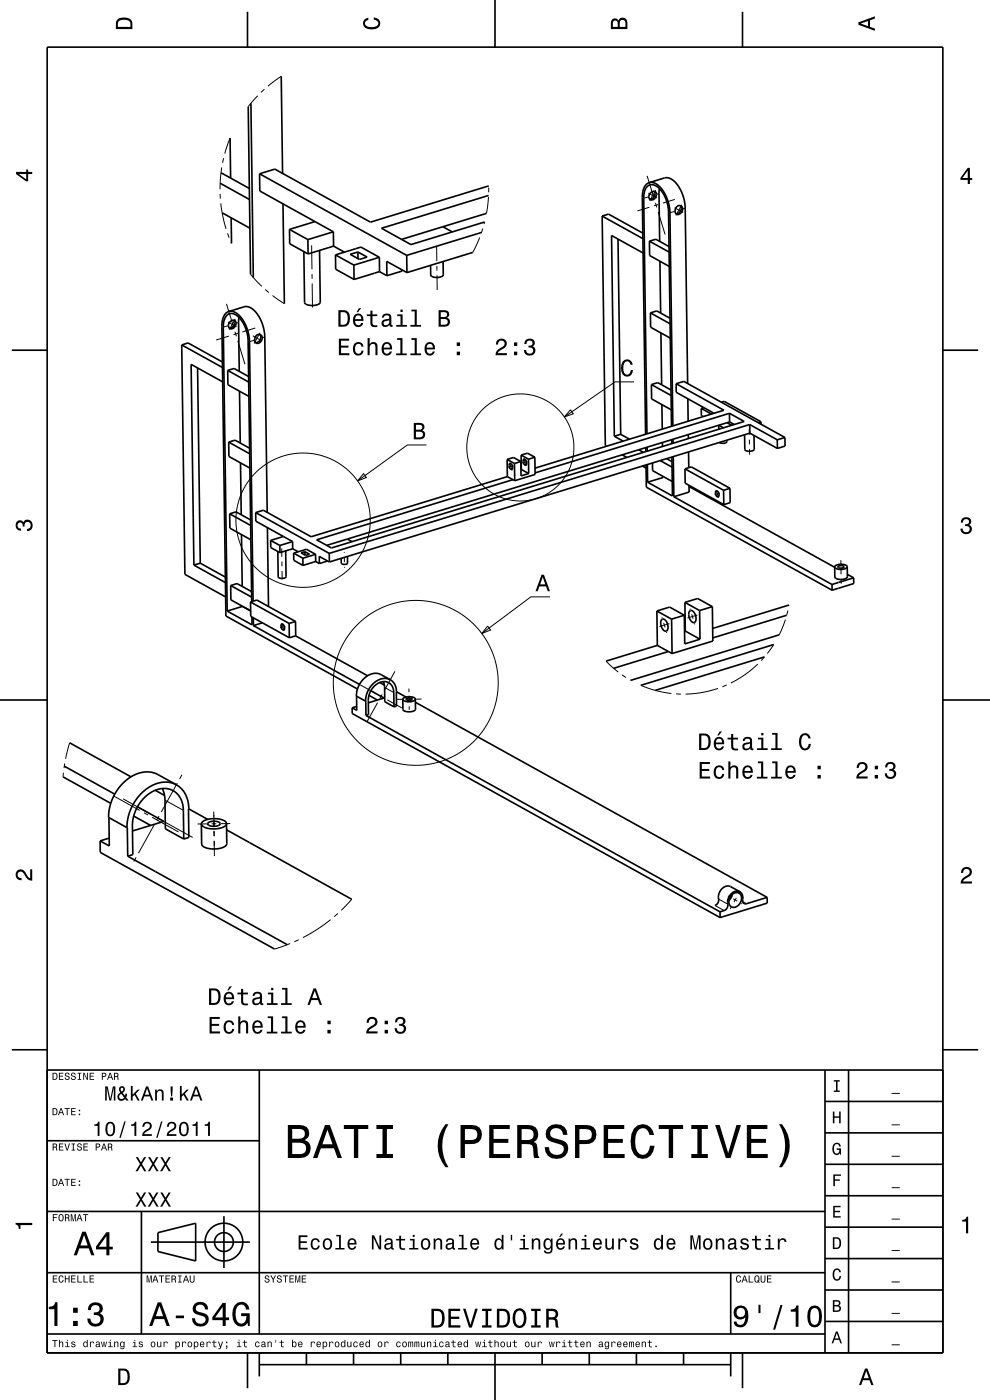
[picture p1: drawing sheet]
<svg xmlns="http://www.w3.org/2000/svg" width="210mm" height="297mm" viewBox="0 0 210 297" stroke-linecap="round" stroke-linejoin="round" font-family="sans-serif">
<g fill="none" stroke="#000" stroke-width=".35">
<path d="M10 10h190v277h-190zM52.5 2.5v7.5M59.7 16.2l.2 20.6M105 0v10M157.5 2.5v7.5M46.7 38.9l6.2 3.4M46.9 36.6l6 3.4M48.8 29.3l.1 8.5M52.7 22.6l.4 35.6M53.2 21.9l.5 37M55.1 36.9l31.2 17.3M55.1 36.9v3.6l15.6 8.7"/>
<path d="M55.1 36.9l3.2-1 20.3 11.2 25.1-7.7M137.7 38.7l3.3-.9a3.3 3.3 0 0 1 3.2 2.2 9 9 0 0 1 1.1 4.2l.6 37.2M137.7 38.7a3.1 3.1 0 0 1 3.1 2.1 9.1 9.1 0 0 1 1.3 4.3l.6 45.3M137.7 38.7a3 3 0 0 0-1.4 3.2l.6 50.2M47.1 45.1l5.9 3.3M49 46.2l.1 5.4M60 43.2l.3 21.2M61.4 48.7l.1 3 3.9 2.2M61.4 48.7l3.9 2.1M65.3 50.8l.1 3.1M66.8 47l-5.4 1.7M67.8 53.1l.1 11a2.26 2.26 0 0 1-2.6 .6l-.5-.3-.2-.2-.1-10.8"/>
<path d="M70.7 49.2l.1 3M70.7 49.2l-5.4 1.6M70.8 52.2l2.3 1.3M70.8 52.2l-5.4 1.7M71.2 54.1l5.4-1.7 3.9 2.2M71.2 54.1v3l3.9 2.2M71.2 54.1l3.9 2.1M74.3 54l1.6-.5 2 1-1.7 .5zM75.1 56.2v3.1M75.9 53.5v1.4M80.5 54.6v3M80.5 54.6l-5.4 1.6"/>
<path d="M80.5 57.6l1.6 .9M80.5 57.6l-5.4 1.7M85.3 57.3v.2l-3.2 1M86.3 54.2v3.6M86.3 57.8l-4.3-2.4 .1 3.1M94 48.1l1.9 1.1M94 55.5v2.8a1.91 1.91 0 0 1-2.6 0l-.1-2M100.3 53.5l-14 4.3M102.1 49.3l-15.8 4.9M103.2 45.3l-18 5.5M103.6 41.5l-22.7 6.9 6.3 3.5 15.6-4.8M127.7 45.8l1.4-.4 7.3 4.1"/>
<path d="M127.7 45.8l.7 48.7 .3 .2M127.7 45.8l8.7 4.8M131.1 50.7l.6 41.4M136.4 53.7l-6.7-3.7 .6 42.5M137.8 51.2v3l4.2 2.3M137.8 51.2l4.1 2.3M137.8 51.2l1.3-.4 2.8 1.5M138 41a.71 .71 0 0 1 1-.4 .71 .71 0 0 1 .2 1.1 .77 .77 0 0 1-.8 .7 .77 .77 0 0 1-.8-.7zM138.8 40.6a1.13 1.13 0 0 1-1 1.7M139.9 40v11.2M140 55.4l.1 11M143.6 43.8a.78 .78 0 0 1 1.1 .1 .78 .78 0 0 1-.1 1.1 .78 .78 0 0 1-1.2 .4 .78 .78 0 0 1-.1-1.2z"/>
<path d="M144.3 43.6a1.08 1.08 0 0 1 .1 1.2 1.08 1.08 0 0 1-1 .5M2.5 74.3h7.5M38.5 73.2l.7 48.6 8.7 4.8M38.5 73.2l1.4-.4 7.3 4M38.5 73.2l8.7 4.8M41.9 78.1l.6 41.4M48.3 78.6l1.4-.4 3 1.7M48.3 78.6v3l4.5 2.5M48.3 78.6l4.5 2.5M48.5 66.1a3.3 3.3 0 0 1 3.3 2.2 9 9 0 0 1 1.1 4.2l.8 55M48.5 66.1a3 3 0 0 0-1.4 3.1l.8 61.5 27.9 15.5M48.5 66.1l3.3-1a3.1 3.1 0 0 1 3.1 2 9.1 9.1 0 0 1 1.3 4.4l.5 37.2"/>
<path d="M48.8 68.3a.71 .71 0 0 1 1-.3 .71 .71 0 0 1 .2 1 .77 .77 0 0 1-.8 .8 .77 .77 0 0 1-.8-.7zM49.6 67.9a1.13 1.13 0 0 1-1 1.7M50.7 67.3l.1 11.5M54.4 71.2a.78 .78 0 0 1 1.1 0 .78 .78 0 0 1-.1 1.1 .78 .78 0 0 1-1.1 .4 .78 .78 0 0 1-.2-1.2zM55.1 70.9a1.08 1.08 0 0 1 .1 1.2 1.08 1.08 0 0 1-1 .6M138 66.4v3l4.2 2.3M138 66.4l1.3-.4 2.8 1.5M138 66.4l4.1 2.3M140.2 70.6l.1 11M200 74.3h7.5M47.2 81l-6.7-3.7 .6 42.6M48.5 93.8l1.4-.4 3 1.7"/>
<path d="M48.5 93.8l.1 3 4.4 2.5M48.5 93.8l4.5 2.5M50.8 83l.2 11M51 98.2l.2 11M107.6 97.5l1.3-.5 1.6 .9M107.6 97.5v3.6M107.6 97.5l1.5 .8M108.1 98.4a.66 .66 0 0 1 .6 .4 .66 .66 0 0 1-.2 .8l-.4-.4zM109.1 98.3l.1 3.7M110.5 97.9l-1.4 .4M110.5 97.9v3.1l1.6-.5M110.5 96.6l1.4-.5 1.6 .9"/>
<path d="M110.5 96.6l.1 3M110.5 96.6l1.6 .8M110.6 99.6h-.1M110.6 99.6l1.5 .9M111 97.5a.66 .66 0 0 1 .7 .4 .66 .66 0 0 1-.2 .8l-.4-.4zM112.1 97.4v3.1M113.5 97v3.7l-4.3 1.3M113.5 97l-1.4 .4M130.3 92.5l1.9 1.1M131.7 92.1l1.8 1.1M131.7 92.1l-1.4 .4M132 96.5l1 .5"/>
<path d="M135.5 95.4l1 .6M136.3 98.9l.7 .4M136.8 95l.2 .1M137 95v.8M137 98.6l.1 4.7 39.4 21.9M137.3 94.9v.8M137.3 98.5l.1 3.8M138.2 81.6v3l4.2 2.3M138.2 81.6l4.1 2.3M138.2 81.6l1.3-.4 2.8 1.5M138.4 98.2v1.6l4.2 2.4M140 97.7l2.6 1.4"/>
<path d="M140.4 85.8l.1 5.2M140.5 93.9v.8M141.4 97.3l1.1 .6M142.4 90.4l-.6-45.4a6.6 6.6 0 0 0-2.9-5.7 1.66 1.66 0 0 0-2.3 1.7l-.1 1.1 .7 49.9M142.5 93.3v.8M142.5 97l.1 8.2-5.2-2.9M142.8 93.2v.8M142.8 96.9l.1 8.5M143.4 81.4v1.8l8.1 4.5M143.4 81.4l1.6-.5 21.5 11.9M143.4 81.4l10.2 5.6-40.1 12.3M145.3 99.5v3l8.2 4.6"/>
<path d="M145.3 99.5l8.2 4.5M145.9 84.6l.1 4.8M146 92.2v.8M146.1 95.9v3.3M146.1 99.2l-.8 .3M146.1 99.2l.5-.2 8.2 4.6M148.8 86.6l2.1 1.2M148.8 86.6v1.6l.4 .2M149.3 86.5l-.5 .1M153 85.3l.6-.2 7.8 4.4M153.5 90.8l-1-.6v.9M154.2 93.4a.67 .67 0 0 1-.3 .6 .67 .67 0 0 1-.7 0l-.6-.1"/>
<path d="M154.2 89.7l1 .5M154.7 87.7l-41.2 12.6M154.7 87.7l3.2 1.7-87.6 26.9-3.1-1.8 41.6-12.7M154.7 87.7l.1 1.8M154.8 89.5l1 .6M154.8 89.5l-85.5 26.2M157.9 92.2l.1 3.1a1.42 1.42 0 0 0 2 0l-.1-2.9M159 90.1l5.9 3.2M159 90.1l-89.2 27.3M159 90.1l.1 1.8M159.1 91.9l5.8 3.2M159.1 91.9l-89.2 27.3"/>
<path d="M161.4 89.5l-.6 .2M161.4 89.5v.5M164.9 93.3v1.8M166.5 92.8l-1.6 .5M166.5 92.8v1.8l-1.6 .5M41.1 119.9l6.7 3.7M42.5 119.5l-1.4 .4M42.5 119.5l5.3 2.9M48.7 109l1.4-.4 3.1 1.7M48.7 109l.1 3 4.4 2.5M48.7 109l4.5 2.5M51.2 113.4l.2 11"/>
<path d="M54.2 108.7l15.6 8.7M54.2 108.7l.1 1.9 5.8 3.2M56.7 111.9l.3 16.8M57.4 114.6v1.6l2 1M57.4 114.6l2 1.1M59.4 115.7v1.5M60.1 113.8l2 1.1M60.1 113.8l-2.7 .8M60.6 116.9l.1 5.5a1.19 1.19 0 0 1-1.7 0l-.1-5.4M62.1 114.9v1.5M62.1 114.9l-2.7 .8M62.1 116.4l1.1 .7"/>
<path d="M62.1 116.4l-2.7 .8M62.3 117.3l2.7-.8 1.9 1.1M62.3 117.3v1.6l2 1M62.3 117.3l1.9 1.1M63.9 117.3l.8-.3 .9 .6-.8 .2zM64.2 118.4l.1 1.5M64.7 117v.7M66.9 117.6l.1 1.5M66.9 117.6l-2.7 .8M67 119.1l.7 .5M67 119.1l-2.7 .8M69.4 118.9v.2l-1.7 .5"/>
<path d="M69.8 117.4l.1 1.8M69.9 119.2l-2.2-1.2v1.6M73.7 114.4l1 .5M73.7 118v1.5a.94 .94 0 0 1-1.3 0v-1M107.6 101.1l-41.6 12.8-10.1-5.7-1.7 .5M107.6 101.1l1.2 .7M108.8 101.8l.4 .2M140.6 101v.3l-3.2 1M142.9 105.4l33.6 18.6M146.2 103v1.4l-3.3 1M146.2 103.2l30.9 17.2M151.8 104.2a.66 .66 0 0 1 .7 .5 .66 .66 0 0 1-.2 .7l-.4-.4z"/>
<path d="M153.5 104v3.1M154.8 103.6l.1 3-1.4 .5M154.8 103.6l-1.3 .4M48.2 129.6l5.3 3-.1-1.7M48.9 124.2l.1 3.1 4.2 2.3-1.8-1M48.9 124.2l1.4-.4 3.1 1.7M48.9 124.2l4.5 2.5M51.4 128.6h.1M51.4 128.6l-3.2 1M53.1 127.7l1.4-.4 8.2 4.5M53.1 127.7l.1 3.1 8.2 4.5M53.1 127.7l8.2 4.6"/>
<path d="M53.4 127.6l-.8-55.3a6.7 6.7 0 0 0-2.9-5.7 1.66 1.66 0 0 0-2.2 1.7l.7 61.3M53.7 131.1l.1 1.6M53.8 132.7l22.4 12.5M55.7 132.1l-1.9 .6M59.7 132.5a.68 .68 0 0 1 .7 .3 .68 .68 0 0 1-.1 .8 .67 .67 0 0 1-.7-.4 .67 .67 0 0 1 .1-.7zM61.3 132.3l.1 3M62.7 131.8v3.1l-1.3 .4M62.7 131.8l-1.4 .5M62.7 134.9l15.3 8.5M139.3 129.6l.1 7.3M139.3 129.6l3.2 1.7M139.3 129.6l2.7-.8 3.2 1.7"/>
<path d="M139.4 136.9l2.4 1.3M139.4 136.9l-10.8 3.4M140.4 131.4a1.3 1.3 0 0 1 1.3 1.6 .65 .65 0 0 1-.4 .9 .65 .65 0 0 1-.8-.6 1.69 1.69 0 0 1-.1-1.9zM141.8 138.2l.8 .4M141.8 138.2l-11.6 3.6M142.5 131.3l.1 7.3M145.2 130.5v6.1l3.3-1M145.2 130.5l-2.7 .8M145.3 127.8l2.7-.8 3.1 1.7M145.3 127.8l.1 6.1M145.3 127.8l3.1 1.7M145.4 133.9h-.2"/>
<path d="M145.4 133.9l3.1 1.7M146.3 129.7a.7 .7 0 0 1 .7-.1 .7 .7 0 0 1 .4 .6 1.4 1.4 0 0 1-.1 1.9 1.71 1.71 0 0 1-1-2.4zM148.4 129.5l.1 6.1M151.1 128.7l.1 7.3-8.6 2.6M151.1 128.7l-2.7 .8M162.2 139.4l-23.2 7.1M164.1 136.7l-28.2 8.7M165.3 134.7l-31.5 9.6M166.9 130.5l-15.7 4.8M167.4 128.4l-16.2 4.9M176.5 124v1.2M177.8 120.1a.8 .8 0 0 1 1.2 .2 .92 .92 0 0 1-1.3-.1z"/>
<path d="M179.7 120.2l.1 2.2a1.9 1.9 0 0 1-2.7 0v-2.1M179.7 120.2a1.9 1.9 0 0 0-2.6 .1M179.7 120.2a1.9 1.9 0 0 1-2.6 .1M179.7 121.8l1.4 .8M181.1 122.6l-4.6 1.4M181.1 122.6v1.2l-4.6 1.4M0 148.5h10M14.8 157.6l13 7.2M74.7 150.2v1.2l78 43.3M75.6 147.7l1.9 1M75.6 147.7l.1 3-1-.5M75.7 149.9l-1 .3"/>
<path d="M77.5 148.7l.1 3.1M77.6 151.8l75.1 41.6M78.3 147.5l1.8 1M78.7 146.5l2.8 1.6-3.4 1M80.5 144.8l1 .5M81.3 144.6l.3 1v3.3l2 1.1M82.8 144.2a3.7 3.7 0 0 0-4.8 2.4l-.4 1.2-.1 .9M82.8 144.2a2.71 2.71 0 0 1 1.3 2.5M82.8 144.2l-2-1.1a3.7 3.7 0 0 0-4.7 2.5l-.4 1.1-.1 1M83.6 150l-.1-3.1a2.21 2.21 0 0 0-1.4-2.2 2.21 2.21 0 0 0-2.5 .7l-.8 .9-.5 1.2-.2 .9 .1 3.2-.6 .2M84.1 146.7v3.1l-.5 .2M84.1 146.7l2 1.2"/>
<path d="M86.2 148.2a.8 .8 0 0 1 1.2 .2 .92 .92 0 0 1-1.3-.1zM88.1 148.3v2.1a1.9 1.9 0 0 1-2.6 .1l-.1-2.1M88.1 148.3a1.91 1.91 0 0 0-2.7 .1M88.1 148.3a1.9 1.9 0 0 1-2.7 .1M88.1 149l74.6 41.4M200 148.5h10M13.4 164.8l10.1 5.6M13.6 162.5l10.7 6M21.2 178.4l.1 2.4 36.9 20.5M23.1 173.5l.1 6-2-1.1M23.2 177.8l-2 .6M26.9 175.6l.2 6"/>
<path d="M28.4 173.1l3.5 2M29.2 171.2l5.5 3.1-6.6 2M32.9 167.7l2 1.1M34.4 167.3l.6 2 .1 6.5 3.9 2.2M37.4 166.5a6.4 6.4 0 0 0-7.6 2 10.4 10.4 0 0 0-2.9 7.1M37.4 166.5a5.4 5.4 0 0 1 2.6 5.1M37.4 166.5l-3.9-2.2a6.4 6.4 0 0 0-7.6 2 10.4 10.4 0 0 0-2.9 7.1l3.9 2.2M39 178l-.1-6.1a4.3 4.3 0 0 0-2.2-4.2 4.3 4.3 0 0 0-4.8 .5 8.5 8.5 0 0 0-3.8 7l.1 6.1-1.1 .3M40 171.6l.1 6.1-1.1 .3M40 171.6l4.1 2.2M44.1 174.6a2.08 2.08 0 0 1 2.6 .1 1.9 1.9 0 0 1-2.7 .1zM48 174.7l.1 4.3a2.23 2.23 0 0 1-2.3 1.1 3.1 3.1 0 0 1-3-.9l-.1-4.4"/>
<path d="M48 174.7a2.36 2.36 0 0 0-2.4-1 2.91 2.91 0 0 0-2.9 1v.1M48 174.7a2.33 2.33 0 0 1-2.4 1.1 3 3 0 0 1-2.9-.9v-.1M48.1 176.1l26.5 14.7M27.1 181.6l33.8 18.8M152.7 193.4v1.3M155.2 189.8a1.18 1.18 0 0 1 1.7-.3 1.18 1.18 0 0 1 .3 1.7 1.41 1.41 0 0 1-1 1.2 1.41 1.41 0 0 1-1.4-.4 1.92 1.92 0 0 1 .4-2.2zM155.3 189.7l-.2 .7-.5 .6M156.9 189.2a1.94 1.94 0 0 1 .7 2.1l.2 .3 .4 .1 4.5-1.3M156.9 189.2a2.17 2.17 0 0 0-2.5 2.7l-.2 .9a1.92 1.92 0 0 1-1.5 .6M156.9 189.2l-1.9-1.1a2.17 2.17 0 0 0-2.6 2.7l-.2 .9-.5 .4M162.7 190.4l.1 1.2-10.1 3.1M2.5 222.7h7.5"/>
<path d="M10 227h190M55 227v56M175 233.7h25M175 227v60M180 227v60M200 222.7h7.5M10 257h165M10 242h45M30 257v26M47.5 258v11M175 253.7h25M175 247h25"/>
<path d="M175 240.3h25M10 270h165M32 263.5h21M33.5 261.5l8-2v8l-8-2zM155 270v13M175 273.7h25M175 267h25M175 260.3h25M10 283h165M52.5 287v7.5M55 289.5h100M55 287v5"/>
<path d="M65 287v2.5M75 287v2.5M85 287v2.5M95 287v2.5M105 287v10M115 287v2.5M125 287v2.5M135 287v2.5M145 287v2.5M155 287v5M157.5 287v7.5M175 280.3h25"/>
<circle cx="47.5" cy="263.5" r="2"/>
<circle cx="47.5" cy="263.5" r="4"/>
</g>
<g fill="none" stroke="#000" stroke-width=".21">
<path d="M56.1 18.9l-.7 .7M59.7 16.2l-2.9 2.1M47 35.5l-.3 4.6M47.4 33.6l-.2 .9M48.8 29.3l-1.1 3.3M54.7 20.3l-2 2.3M103.7 39.4v.1M103.7 39.8v1M137.3 37.3l1.4 4.8M46.7 41.1v1M46.8 43.1l.5 3 .7 2.4M48.3 49.5l.3 .9"/>
<path d="M49 51.4l.1 .2M53.1 58.2l2.4 2.5M66.1 52.1l.1 5M66.2 58.1v1M92.6 52.3l.1 3.1M92.7 56.4v1M92.7 58.4v3.1M101.8 50.4l-1.5 3.1M102.4 48.5l-.3 .9M102.8 47.1l-.1 .4M103.6 41.8l-.4 3.5M137.5 41l1.9 1"/>
<path d="M137.6 41.7l-1.1 .4M137.7 44l-2.5 .7M139 43l.3 1M139.1 40.3l-1.3 2.3M139.6 45l1.5 4.7M139.7 43.4l-1 .3M139.8 41.1l-.6 .1M143.1 44.1l1.8 1M143.1 42.3l-2.5 .8M143.2 44.8l-1.1 .3M144.6 43.4l-1.2 2.3M145.3 44.2l-.5 .1"/>
<path d="M48 64.5l1.6 4.9M48.3 68.3l1.9 1M48.4 69.1l-1 .3M48.6 71.3l-2.8 .8M49.9 70.4l.2 .9M49.9 67.7l-1.3 2.3M50.4 72.3l1.6 5M50.5 70.7l-1 .3M50.6 68.4l-.5 .2M53.6 71.2l1.8 1M54 72.2l-1.1 .3M54.1 69.6l-2.7 .8"/>
<path d="M55.2 70.6l-1.3 2.3M56.2 71.5l-.6 .2M56.3 61.4l.7 .7M57.8 62.7l2.5 1.7M66.2 60.1l.1 5.1M90.5 94.4h-4.1l-10.5 7.6M108.1 98.1l.5 1.7M108.9 98.8l-1.1 .3M111.1 97.2l.5 1.7M111.9 97.9l-1.1 .3M121 86.9l.6 .9-1.9 .7zM134.5 81h-4l-10.8 7.5"/>
<path d="M158.9 91.1v1.2M159 93.3v1M159 95.3v1.2M59.8 116.3v1.8M59.8 119.1v1M73 117.1v.2M73 118.3l.1 1M77.1 100.5l.6 .8-1.8 .7zM151.9 103.9l.5 1.7M152.7 104.6l-1.1 .3M178.4 118.8v1M59.7 132.2l.5 1.6"/>
<path d="M59.8 121.1l.1 1.8M60.5 132.9l-1 .3M73.1 120.3v.1M103.4 132.8l.7 .9-1.9 .7zM116.6 126.6h-4l-10.4 7.8M140.4 131l.1 .2M140.8 132.1l.3 1M141.4 134v.3M142 132.3l-2.1 .6M146.4 129.1v.3M146.7 130.3l.3 1M147.3 132.2l.1 .2"/>
<path d="M147.9 130.5l-2.1 .6M162.1 139.4l-.6 .8M164.1 136.7l-1.3 1.9M166.6 131.4l-1.3 3.3M167.1 129.5l-.2 1M167.4 128.4l-.1 .1M178.4 120.8v1M178.4 122.8v1M14.8 157.6l-.9 3.4M76.4 145.3l3.1 1.7M80.1 149.1l-2.2 4M80.4 147.5l.9 .5"/>
<path d="M81.1 147.3l-.5 .9M81.6 145.8l1.9 1.1M82.1 148.5l3.1 1.7M83.8 142.4l-2.2 4M85.3 148.4h-1.2M86.7 146.1l.1 .7M86.8 147.8v1M86.8 149.8v.8M87.3 148.3h-1M89.4 148.3h-1.1M128.6 140.3l2.6 2.3M132 143.2l.8 .5"/>
<path d="M133.7 144.2l.1 .1M135.9 145.4l3.3 1.1 3.2 .6M143.4 147.2h1M152.3 146l-3.4 .9-3.5 .4M154.2 145.3l-1 .4M160.8 140.9l-2.9 2.3-2.8 1.7M13.5 163.9l-.1 .9M13.7 162l-.1 .9M24.1 168.8l5.6 3.1M26.1 169.5l6.1 3.3M30.5 172.4l.9 .5M32.3 173.4l5.6 3.1"/>
<path d="M32.8 174.9l-3.4 6.1M33.1 173.3l.8 .5M33.7 173.1l-.5 .9M34.8 174.3l6.1 3.4M35 169.7l3.9 2.2M37.6 166.1l-3.4 6.2M38.6 164.4l-.5 .9M43.9 174.8h-2M45.3 172.2l.1 3.2M45.4 172.9v.4M45.4 176.3v.3M45.4 176.4v1"/>
<path d="M45.4 178.4l.1 3.2M45.9 174.8h-1M48.8 174.7h-1.9M28.9 181.9l-.5 .9M63.4 199.4l-.9 .4M70.1 195.1l-2.8 2-3 1.8M71.6 193.8l-.7 .7M74.6 190.8l-2.2 2.3M151.7 192.1l1.9 1.1M152.4 190.7l2 1.1M154.4 190.1l.2 .1M155.2 192.2l-.3 .6"/>
<path d="M155.5 190.7l.9 .5M156.2 190.5l-.5 .9M157 189l-.3 .6M157.3 191.7l.2 .1M157.6 191.3l.7 .4M61.5 200.2l-3.3 1.1"/>
<circle cx="110.4" cy="94.9" r="11.4"/>
<circle cx="64.3" cy="110.4" r="14.2"/>
<circle cx="88.2" cy="144.9" r="17.5"/>
</g>
<g fill="#000">
<path d="M25 4a2.2 2.2 0 0 0-.4 2.2h3.5v-1.2a1.42 1.42 0 0 0-1.8-1.3zM25.3 4.4a2.13 2.13 0 0 1 2.3 .3l.1 1h-2.7l.1-1z" fill-rule="evenodd"/>
<path d="M77.3 4.2l.8-.4v.4a.7 .7 0 0 0-.7 .5 .7 .7 0 0 0 .4 .8 1.7 1.7 0 0 0 2.5-.5 .9 .9 0 0 0-1-.8v-.5a1.24 1.24 0 0 1 1.4 1.1 1.24 1.24 0 0 1-1.1 1.4 2.22 2.22 0 0 1-2.5-.7l-.1-.5z" fill-rule="evenodd"/>
<path d="M129.8 4.2l-.2 .7v1.3h3.5v-1.4a.98 .98 0 0 0-.8-1 .98 .98 0 0 0-1.1 .6 .83 .83 0 0 0-1.4-.2zM130.1 4.5a.54 .54 0 0 1 .7-.1 .54 .54 0 0 1 .2 .6v.7h-1zM131.6 4.4a.62 .62 0 0 1 .7-.1 .62 .62 0 0 1 .4 .6v.8h-1.2z" fill-rule="evenodd"/>
<path d="M182.1 4.7v.6l3.5 1.2v-.4l-1-.4v-1.4l1-.4v-.4zM182.6 5l1.5-.5v1z" fill-rule="evenodd"/>
<path d="M3.4 36.5v.4l2.1 1.6h.5v-1.6h.8v-.4h-.8v-.5h-.4v.5zM4 36.9h1.6v1.1z" fill-rule="evenodd"/>
<path d="M205.3 35.6l-1.6 2.1v.5h1.6v.8h.4v-.8h.5v-.4h-.5v-2.2zM205.3 36.2v1.6h-1.1z" fill-rule="evenodd"/>
<path d="M71.9 71.9v3.5h2.2v-.5h-1.7v-1.2h1.5v-.4h-1.5v-1h1.7v-.4zM75.2 72.9a1.53 1.53 0 0 0 .8 2.5 1.07 1.07 0 0 0 1.1-1h-.4a.67 .67 0 0 1-.6 .7 .67 .67 0 0 1-.8-.6 1.11 1.11 0 0 1 .7-1.6 .6 .6 0 0 1 .7 .6h.4a1.09 1.09 0 0 0-.8-.9 1.09 1.09 0 0 0-1.1 .3zM78 71.7v3.7h.4v-1.6a.63 .63 0 0 1 .5-.9 .63 .63 0 0 1 .7 .8v1.7h.5v-1.8a.88 .88 0 0 0-.6-1 .88 .88 0 0 0-1.1 .4v-1.3zM81.2 72.9a1.54 1.54 0 0 0 .8 2.5 1.06 1.06 0 0 0 1.1-.8h-.4l-.2 .3-.4 .1a.76 .76 0 0 1-.7-.9h1.8a1.16 1.16 0 0 0-.5-1.3 1.16 1.16 0 0 0-1.5 .1zM81.6 73.1a.66 .66 0 0 1 .8-.1 .66 .66 0 0 1 .3 .8h-1.3zM84.2 71.7v.4h.7v2.9h-.9v.4h2.3v-.4h-.9v-3.3zM87.3 71.7v.4h.7v2.9h-.9v.4h2.2v-.4h-.9v-3.3zM90.3 72.9a1.54 1.54 0 0 0 .8 2.5 1.05 1.05 0 0 0 1.1-.8h-.4l-.2 .3-.4 .1a.76 .76 0 0 1-.7-.9h1.8a1.16 1.16 0 0 0-.5-1.3 1.16 1.16 0 0 0-1.5 .1zM90.7 73.1a.66 .66 0 0 1 .8-.1 .66 .66 0 0 1 .3 .8h-1.3zM96.9 74.6v.8h.7v-.8zM96.9 72.6v.8h.7v-.8z" fill-rule="evenodd"/>
<path d="M71.8 65.8v3.5h1.1a1.42 1.42 0 0 0 1.3-1.7 1.39 1.39 0 0 0-1.3-1.8zM72.2 66.2l1.1 .1a1.9 1.9 0 0 1 0 2.5l-1.1 .1zM76.1 65.4l-.5 .8h.3l.7-.8zM75.2 66.9a1.54 1.54 0 0 0 .8 2.5 1.06 1.06 0 0 0 1.1-.9h-.5l-.2 .4-.4 .1a.76 .76 0 0 1-.7-.9h1.8a1.16 1.16 0 0 0-.5-1.4 1.16 1.16 0 0 0-1.4 .2zM75.5 67.1a.66 .66 0 0 1 .8-.1 .66 .66 0 0 1 .3 .7h-1.3zM78.6 65.9v.8h-.8v.4h.8v1.8a1.04 1.04 0 0 0 1.4 .5v-.4a.68 .68 0 0 1-1-.4v-1.5h1v-.4h-1v-.8zM81.3 66.7l-.3 .7h.4a.55 .55 0 0 1 .7-.5 .55 .55 0 0 1 .4 .7l-.2 .1a1 1 0 0 0-1.1 .2 1 1 0 0 0-.2 1 .93 .93 0 0 0 1.6 .1l.1 .3h.6v-.3l-.3-.1v-1.6a1.02 1.02 0 0 0-1.7-.6zM81.5 68.3l1.1-.4a.77 .77 0 0 1-.2 .9 .77 .77 0 0 1-.9 .1zM84.3 66.7v.4h.7v1.8h-1v.4h2.3v-.4h-.9v-2.2zM84.9 65.7v.5h.5v-.5zM87.3 65.7v.4h.7v2.8h-.9v.4h2.2v-.4h-.9v-3.2zM93 65.8v3.5h1.3a.98 .98 0 0 0 1.1-.7 .98 .98 0 0 0-.6-1.2 .86 .86 0 0 0 .5-1 .86 .86 0 0 0-1-.6zM93.5 66.2h.7a.53 .53 0 0 1 .6 .6 .53 .53 0 0 1-.6 .5h-.7zM93.5 67.7h.7a.61 .61 0 0 1 .8 .6 .61 .61 0 0 1-.7 .6h-.8z" fill-rule="evenodd"/>
<path d="M105.5 72.2l-.3 .9h.4a.71 .71 0 0 1 .6-.8 .71 .71 0 0 1 .8 .5 .71 .71 0 0 1-.5 .8 1.8 1.8 0 0 0-1.4 1.8h2.4v-.5h-1.9a2.23 2.23 0 0 1 1.5-1.1 1.13 1.13 0 0 0 .1-1.7 1.13 1.13 0 0 0-1.7 .1zM109 74.6v.8h.7v-.8zM109 72.6v.8h.7v-.8zM111.5 72.1l-.3 .9h.5a.62 .62 0 0 1 .3-.8 .62 .62 0 0 1 .8 .3 .62 .62 0 0 1-.2 .8h-.5v.4a.72 .72 0 0 1 .9 .5 .72 .72 0 0 1-.4 .9 .72 .72 0 0 1-.9-.5l-.1-.3h-.5a1.18 1.18 0 0 0 1.6 1.1 1.18 1.18 0 0 0 .6-1.8l-.3-.1a.9 .9 0 0 0 .4-1.1 .9 .9 0 0 0-1.1-.6z" fill-rule="evenodd"/>
<path d="M132.1 76.7a1.19 1.19 0 0 1 1.3-.4 1.19 1.19 0 0 1 .8 1.1h-.5a.7 .7 0 0 0-.5-.7 .7 .7 0 0 0-.8 .3 1.69 1.69 0 0 0 .6 2.5 .89 .89 0 0 0 .8-1h.5a1.24 1.24 0 0 1-1.1 1.4 1.24 1.24 0 0 1-1.4-1v-1.6z" fill-rule="evenodd"/>
<path d="M87.8 89.7v3.5h1.3a.98 .98 0 0 0 1.1-.7 .98 .98 0 0 0-.6-1.2 .86 .86 0 0 0 .4-1 .86 .86 0 0 0-1-.6zM88.2 90.1h.8a.53 .53 0 0 1 .6 .6 .53 .53 0 0 1-.7 .5h-.7zM88.2 91.6h.8a.61 .61 0 0 1 .7 .6 .61 .61 0 0 1-.7 .6h-.8z" fill-rule="evenodd"/>
<path d="M3.6 110.6a.86 .86 0 0 1 1.4 .2 1.06 1.06 0 0 1 1.2-.5 1.06 1.06 0 0 1 .7 1.2 1.1 1.1 0 0 1-1.2 1.2v-.5a.71 .71 0 0 0 .8-1 .71 .71 0 0 0-1.3-.1v.6h-.4a.61 .61 0 0 0-.3-.8 .61 .61 0 0 0-.8 .3 .61 .61 0 0 0 .2 .8l.6 .1v.5a1.15 1.15 0 0 1-1.2-.7 1.15 1.15 0 0 1 .3-1.3z" fill-rule="evenodd"/>
<path d="M204.1 110a1.08 1.08 0 0 1 1.4-.2 1.08 1.08 0 0 1 .4 1.3l-.3 .3a1.06 1.06 0 0 1 .5 1.2 1.06 1.06 0 0 1-1.2 .7 1.1 1.1 0 0 1-1.2-1.2h.5a.71 .71 0 0 0 1 .8 .71 .71 0 0 0 .1-1.3h-.6v-.4a.61 .61 0 0 0 .8-.3 .61 .61 0 0 0-.2-.8 .61 .61 0 0 0-.9 .2l-.1 .6h-.5z" fill-rule="evenodd"/>
<path d="M114.9 121.9l-1.3 3.5h.5l.3-1h1.4l.4 1h.5l-1.3-3.5zM115.1 122.4l.6 1.6h-1.1z" fill-rule="evenodd"/>
<path d="M148.3 155.6v3.5h1.2a1.42 1.42 0 0 0 1.3-1.7 1.38 1.38 0 0 0-1.3-1.8zM148.8 156l1 .1a1.89 1.89 0 0 1 0 2.5l-1 .1zM152.7 155.2l-.5 .8h.3l.7-.8zM151.7 156.7a1.54 1.54 0 0 0 .8 2.5 1.06 1.06 0 0 0 1.1-.9h-.5l-.2 .4-.4 .1a.76 .76 0 0 1-.7-.9h1.8a1.16 1.16 0 0 0-.5-1.4 1.16 1.16 0 0 0-1.4 .2zM152 156.9a.66 .66 0 0 1 .8-.1 .66 .66 0 0 1 .4 .7h-1.4zM155.1 155.7v.8h-.8v.4h.8v1.8a1.05 1.05 0 0 0 1.5 .5v-.4a.69 .69 0 0 1-1-.3l-.1-1.6h1.1v-.4h-1.1v-.8zM157.8 156.5l-.2 .7h.4a.55 .55 0 0 1 .6-.5 .55 .55 0 0 1 .4 .7l-.2 .1a1.13 1.13 0 0 0-1.4 .9 .73 .73 0 0 0 .9 .8l.4-.1 .4-.3 .1 .3h.6v-.3l-.2-.1-.1-1.6a1.02 1.02 0 0 0-1.7-.6zM158 158.1l1.1-.4a.77 .77 0 0 1-.2 .9 .77 .77 0 0 1-.9 .1zM160.8 156.5v.4h.7v1.8h-.9v.4h2.2v-.4h-.9v-2.2zM161.5 155.5v.5h.4v-.5zM163.8 155.5v.4h.7v2.8h-.9v.4h2.2v-.4h-.9v-3.2zM169.8 156a2.52 2.52 0 0 0 .4 3.1 1.27 1.27 0 0 0 1.8-1.3h-.5a.82 .82 0 0 1-1.1 .9 2.08 2.08 0 0 1 0-2.7 .72 .72 0 0 1 1.1 .7h.5a1.19 1.19 0 0 0-.9-1.1 1.19 1.19 0 0 0-1.3 .4z" fill-rule="evenodd"/>
<path d="M148.4 161.7v3.5h2.2v-.5h-1.7v-1.1h1.5v-.5h-1.5v-1h1.7v-.4zM151.7 162.7a1.53 1.53 0 0 0 .8 2.6 1.06 1.06 0 0 0 1.1-1.1h-.4a.67 .67 0 0 1-.6 .7 .67 .67 0 0 1-.7-.6 1.11 1.11 0 0 1 .6-1.6 .6 .6 0 0 1 .7 .7h.4a1.09 1.09 0 0 0-.7-1 1.09 1.09 0 0 0-1.2 .3zM154.5 161.5v3.7h.4v-1.6a.64 .64 0 0 1 .4-.8 .64 .64 0 0 1 .8 .4l.1 2h.4v-1.8a.88 .88 0 0 0-.6-1 .88 .88 0 0 0-1.1 .4v-1.3zM157.8 162.7a1.54 1.54 0 0 0 .8 2.6 1.06 1.06 0 0 0 1.1-.9h-.5l-.2 .3-.4 .2a.76 .76 0 0 1-.7-1h1.8a1.17 1.17 0 0 0-.5-1.3 1.17 1.17 0 0 0-1.4 .1zM158.1 163a.66 .66 0 0 1 .8-.2 .66 .66 0 0 1 .3 .8h-1.3zM160.8 161.5v.4h.7v2.9h-1v.4h2.3v-.4h-.9v-3.3zM163.8 161.5v.4h.7v2.9h-.9v.4h2.2v-.4h-.9v-3.3zM166.9 162.7a1.54 1.54 0 0 0 .8 2.6 1.06 1.06 0 0 0 1.1-.9h-.5l-.2 .3-.4 .2a.76 .76 0 0 1-.7-1h1.8a1.16 1.16 0 0 0-.5-1.3 1.16 1.16 0 0 0-1.4 .1zM167.2 163a.66 .66 0 0 1 .8-.2 .66 .66 0 0 1 .3 .8h-1.3zM173.4 164.4v.8h.7v-.8zM173.4 162.5v.7h.7v-.7z" fill-rule="evenodd"/>
<path d="M182 162l-.3 .9h.5a.7 .7 0 0 1 .5-.8 .7 .7 0 0 1 .8 .5 .7 .7 0 0 1-.5 .8 1.8 1.8 0 0 0-1.4 1.8h2.4v-.5h-1.9a2.23 2.23 0 0 1 1.5-1.1 1.13 1.13 0 0 0 .1-1.7 1.13 1.13 0 0 0-1.7 .1zM185.6 164.4v.8h.6v-.8zM185.6 162.5v.7h.6v-.7zM188.1 161.9l-.4 .9h.5a.62 .62 0 0 1 .3-.8 .62 .62 0 0 1 .8 .3 .62 .62 0 0 1-.2 .8h-.5v.4a.72 .72 0 0 1 1 .5 .72 .72 0 0 1-.5 .9 .72 .72 0 0 1-.9-.5l-.1-.3h-.4a1.18 1.18 0 0 0 1.5 1.2 1.18 1.18 0 0 0 .6-1.9l-.3-.1a.9 .9 0 0 0 .4-1.1 .9 .9 0 0 0-1-.6z" fill-rule="evenodd"/>
<path d="M3.6 184.7a1.22 1.22 0 0 1 2 .8l.4 .5 .4 .3v-1.9h.4v2.4a1.8 1.8 0 0 1-1.7-1.4 .71 .71 0 0 0-.9-.5 .71 .71 0 0 0-.5 .9 .71 .71 0 0 0 .9 .5v.4a1.19 1.19 0 0 1-1.2-.6 1.19 1.19 0 0 1 .2-1.4z" fill-rule="evenodd"/>
<path d="M204.2 184.2a1.18 1.18 0 0 1 1.9 .3 1.18 1.18 0 0 1-1 1.7l-.5 .4-.3 .4h1.9v.4h-2.4a1.81 1.81 0 0 1 1.4-1.7 .71 .71 0 0 0 .5-.9 .71 .71 0 0 0-.9-.5 .71 .71 0 0 0-.5 .9h-.5z" fill-rule="evenodd"/>
<path d="M44.5 215.7v3.5h2.2v-.4h-1.8v-1.2h1.6v-.4h-1.6v-1h1.7v-.5zM47.7 216.8a1.53 1.53 0 0 0 .9 2.5 1.05 1.05 0 0 0 1.1-1h-.5a.67 .67 0 0 1-.6 .6 .67 .67 0 0 1-.7-.6 1.12 1.12 0 0 1 .7-1.5 .6 .6 0 0 1 .6 .6h.5a1.09 1.09 0 0 0-.8-.9 1.09 1.09 0 0 0-1.2 .3zM50.5 215.6v3.6h.5v-1.5a.63 .63 0 0 1 .4-.8 .63 .63 0 0 1 .8 .3v2h.4v-1.7a.88 .88 0 0 0-.6-1 .88 .88 0 0 0-1 .4v-1.3zM53.8 216.8a1.54 1.54 0 0 0 .8 2.5 1.06 1.06 0 0 0 1.1-.8h-.4l-.3 .3-.3 .1a.75 .75 0 0 1-.7-.9h1.7a1.17 1.17 0 0 0-.5-1.4 1.17 1.17 0 0 0-1.4 .2zM54.2 217a.66 .66 0 0 1 .8-.1 .66 .66 0 0 1 .3 .7h-1.3zM56.8 215.6v.4h.7v2.9h-.9v.3h2.2v-.3h-.9v-3.3zM59.8 215.6v.4h.7v2.9h-.9v.3h2.3v-.3h-.9v-3.3zM62.9 216.8a1.54 1.54 0 0 0 .8 2.5 1.06 1.06 0 0 0 1.1-.8h-.4l-.3 .3-.3 .1a.75 .75 0 0 1-.7-.9h1.7a1.17 1.17 0 0 0-.4-1.4 1.17 1.17 0 0 0-1.5 .2zM63.3 217a.66 .66 0 0 1 .8-.1 .66 .66 0 0 1 .3 .7h-1.3zM69.5 218.5v.7h.6v-.7zM69.5 216.5v.8h.6v-.8z" fill-rule="evenodd"/>
<path d="M44.3 209.7v3.5h1.2a1.42 1.42 0 0 0 1.3-1.8 1.38 1.38 0 0 0-1.3-1.7zM44.8 210.1l1.1 .1a1.89 1.89 0 0 1-.1 2.5l-1 .1zM48.7 209.3l-.5 .8h.3l.7-.8zM47.7 210.8a1.54 1.54 0 0 0 .8 2.5 1.06 1.06 0 0 0 1.1-.9h-.4l-.2 .4-.4 .1a.75 .75 0 0 1-.7-.9h1.8a1.17 1.17 0 0 0-.5-1.4 1.17 1.17 0 0 0-1.5 .2zM48.1 211a.66 .66 0 0 1 .8-.1 .66 .66 0 0 1 .3 .7h-1.3zM51.1 209.8v.8h-.7v.4h.7l.1 1.7a1.05 1.05 0 0 0 1.4 .6v-.4a.68 .68 0 0 1-1-.4v-1.5h1v-.4h-1v-.8zM53.9 210.6l-.3 .7h.4a.55 .55 0 0 1 .7-.6 .55 .55 0 0 1 .3 .8l-.2 .1a1 1 0 0 0-1 .2 1 1 0 0 0-.3 1 .93 .93 0 0 0 1.7 0l.1 .3 .5 .1v-.3l-.2-.1v-1.6a1.02 1.02 0 0 0-.7-.8 1.02 1.02 0 0 0-1 .2zM54 212.1l1.1-.3a.77 .77 0 0 1-.2 .9 .77 .77 0 0 1-.9 .1l-.1-.4zM56.8 210.6v.4h.7v1.8h-.9v.4h2.3v-.4h-.9v-2.2zM57.5 209.6v.5h.5v-.5zM59.8 209.6v.3h.7v2.9h-.9v.4h2.3v-.4h-.9v-3.2zM66.5 209.7l-1.3 3.5h.5l.4-1h1.4l.3 1h.5l-1.3-3.5zM66.8 210.2l.5 1.5h-1.1z" fill-rule="evenodd"/>
<path d="M78.1 216l-.3 1h.4a.7 .7 0 0 1 .5-.9 .7 .7 0 0 1 .9 .5 .7 .7 0 0 1-.5 .9 1.8 1.8 0 0 0-1.4 1.7h2.4v-.4h-1.9a2.2 2.2 0 0 1 1.5-1.2 1.13 1.13 0 0 0 .1-1.6 1.13 1.13 0 0 0-1.7 0zM81.6 218.5v.7h.7v-.7zM81.6 216.5v.8h.7v-.8zM84.1 216l-.3 .9h.4a.62 .62 0 0 1 .4-.8 .62 .62 0 0 1 .8 .3 .62 .62 0 0 1-.2 .8h-.5v.4a.72 .72 0 0 1 .9 .5 .72 .72 0 0 1-.5 .9 .72 .72 0 0 1-.9-.5v-.4h-.5a1.18 1.18 0 0 0 1.5 1.2 1.18 1.18 0 0 0 .6-1.8l-.2-.1a.97 .97 0 0 0 .2-1.4 .97 .97 0 0 0-1.4-.2z" fill-rule="evenodd"/>
<path d="M11.1 235.1v1.5h.5a.77 .77 0 0 0 .6-.8 .77 .77 0 0 0-.6-.7zM11.3 235.3a.58 .58 0 0 1 .7 .5 .58 .58 0 0 1-.7 .6zM12.8 235.1l-.5 1.5h.2l.2-.5h.6l.1 .5h.2l-.5-1.5zM13 235.3l.2 .7h-.5zM13.7 235.1v.2h.5v1.3h.2v-1.3h.4v-.2zM15.1 235.1v1.5h1v-.2h-.8v-.5h.7v-.2h-.7v-.4h.7v-.2zM16.7 236.3v.3h.3v-.3zM16.7 235.4v.3h.3v-.3z" fill-rule="evenodd"/>
<path d="M11.1 227.6v1.5h.5a.77 .77 0 0 0 .6-.8 .77 .77 0 0 0-.6-.7zM11.3 227.8a.58 .58 0 0 1 .7 .5 .58 .58 0 0 1-.7 .6zM12.5 227.6v1.5h.9v-.2h-.7v-.5h.7v-.2h-.7v-.4h.7v-.2zM13.9 227.7a.53 .53 0 0 0 0 .6 .53 .53 0 0 0 .6 .2 .32 .32 0 0 1-.2 .5 .32 .32 0 0 1-.4-.4h-.2a.5 .5 0 0 0 .7 .5 .5 .5 0 0 0 .1-.8l-.3-.1a.28 .28 0 0 1-.2-.4 .28 .28 0 0 1 .4-.1 .28 .28 0 0 1 .2 .3h.1a.51 .51 0 0 0-.3-.4 .51 .51 0 0 0-.5 .1zM15.2 227.7a.53 .53 0 0 0 0 .6 .53 .53 0 0 0 .6 .2 .32 .32 0 0 1-.2 .5 .32 .32 0 0 1-.4-.4h-.2a.5 .5 0 0 0 .7 .5 .5 .5 0 0 0 .1-.8l-.3-.1a.29 .29 0 0 1-.2-.4 .29 .29 0 0 1 .4-.1 .29 .29 0 0 1 .2 .3h.2a.51 .51 0 0 0-.4-.4 .51 .51 0 0 0-.5 .1zM16.5 227.6v.2h.3v1.1h-.3v.2h.7v-.2h-.2v-1.1h.2v-.2zM17.7 227.6v1.5h.1v-1.2l.6 1.2h.2v-1.5h-.1v1.2l-.6-1.2zM19 227.6v1.5h1v-.2h-.8v-.5h.7v-.2h-.7v-.4h.7v-.2zM21.6 227.6v1.5h.2v-.7a.48 .48 0 0 0 .7-.2 .48 .48 0 0 0-.4-.6zM21.8 227.8h.3a.26 .26 0 0 1 .3 .2 .26 .26 0 0 1-.3 .3h-.3zM23.3 227.6l-.6 1.5h.2l.2-.5h.6l.1 .5h.2l-.5-1.5zM23.4 227.8l.2 .7h-.5zM24.2 227.6v1.5h.2v-.7a.45 .45 0 0 1 .5 .2 .45 .45 0 0 1 .1 .5l.2-.1-.3-.7a.42 .42 0 0 0 .2-.4 .42 .42 0 0 0-.4-.3zM24.4 227.8h.2a.26 .26 0 0 1 .3 .2 .26 .26 0 0 1-.3 .3h-.2z" fill-rule="evenodd"/>
<path d="M22.3 230.5v3h.3v-2.7l.6 2.7h.4l.5-2.7v2.7h.4v-3h-.6l-.5 2.6-.6-2.6zM25.4 230.6a.86 .86 0 0 0 .1 1.2 .91 .91 0 0 0-.4 1.4 .91 .91 0 0 0 1.4-.1l.3 .4h.5l-.5-.7 .2-.8h-.4l-.1 .5-.5-.7a.71 .71 0 0 0 .5-1 .71 .71 0 0 0-1.1-.2zM25.4 232.3l.3-.3 .6 .9a.58 .58 0 0 1-.5 .3 .58 .58 0 0 1-.5-.4zM25.7 230.8l.2-.1 .3 .4-.4 .5-.2-.5zM27.8 230.4v3.1h.3v-.8l.4-.4 .7 1.2h.4l-.8-1.5 .9-.8h-.5l-1.1 1v-1.8zM31 230.5l-1.1 3h.4l.3-.9h1.2l.3 .9h.4l-1.1-3zM31.2 230.9l.5 1.3h-1zM32.9 231.2v2.3h.4v-1.4a.54 .54 0 0 1 .3-.6 .54 .54 0 0 1 .7 .3v1.7h.4v-1.5a.76 .76 0 0 0-.5-.9 .76 .76 0 0 0-.9 .4v-.3zM36.2 230.5l.1 2.1h.2l.1-2.1zM36.1 232.8v.7h.6v-.7zM38.2 230.4v3.1h.3v-.8l.4-.4 .7 1.2h.5l-.9-1.5 .9-.8h-.5l-1.1 1v-1.8zM41.4 230.5l-1.1 3h.4l.3-.9h1.2l.3 .9h.4l-1.1-3zM41.6 230.9l.5 1.3h-1z" fill-rule="evenodd"/>
<path d="M176.7 235.8h.3v1h1v-1h.3v2.5h-.3v-1.2h-1v1.2h-.3z" fill-rule="evenodd"/>
<path d="M176.9 229.1h1.2v.3h-.4v1.9h.4v.3h-1.2v-.3h.4v-1.9h-.4z" fill-rule="evenodd"/>
<path d="M189.1 238.5h1.8v.2h-1.8z" fill-rule="evenodd"/>
<path d="M189.1 231.9h1.8v.2h-1.8z" fill-rule="evenodd"/>
<path d="M3.3 259.4h3.5v.5h-2.5v.8h-.3a.77 .77 0 0 0-.7-.9z" fill-rule="evenodd"/>
<path d="M11.2 242.6v1.5h.2v-.7a.45 .45 0 0 1 .5 .2 .45 .45 0 0 1 0 .5l.3-.1-.3-.7a.42 .42 0 0 0 .2-.4 .42 .42 0 0 0-.4-.3zM11.4 242.8h.2a.26 .26 0 0 1 .3 .2 .26 .26 0 0 1-.3 .3h-.2zM12.5 242.6v1.5h.9v-.2h-.7v-.5h.7v-.2h-.7v-.4h.7v-.2zM13.7 242.6l.4 1.5h.3l.4-1.5h-.2l-.3 1.3-.4-1.3zM15.2 242.6v.2h.3v1.1h-.3v.2h.7v-.2h-.2v-1.1h.2v-.2zM16.5 242.7a.53 .53 0 0 0 0 .6 .53 .53 0 0 0 .6 .2 .32 .32 0 0 1-.2 .5 .32 .32 0 0 1-.4-.4h-.2a.5 .5 0 0 0 .7 .5 .5 .5 0 0 0 .1-.8l-.3-.1a.27 .27 0 0 1-.1-.5 .27 .27 0 0 1 .4 .2l.3 .1a.51 .51 0 0 0-.4-.4 .51 .51 0 0 0-.5 .1zM17.7 242.6v1.5h1v-.2h-.8v-.5h.7v-.2h-.7v-.4h.7v-.2zM20.3 242.6v1.5h.2v-.7a.48 .48 0 0 0 .7-.2 .48 .48 0 0 0-.4-.6zM20.5 242.8h.3a.26 .26 0 0 1 .3 .2 .26 .26 0 0 1-.3 .3h-.3zM21.9 242.6l-.5 1.5h.2l.2-.5h.6l.1 .5h.2l-.5-1.5zM22.1 242.8l.2 .7h-.5zM22.9 242.6v1.5h.2v-.7a.45 .45 0 0 1 .5 .2 .45 .45 0 0 1 .1 .5l.2-.1-.3-.7a.42 .42 0 0 0 .2-.4 .42 .42 0 0 0-.4-.3zM23.1 242.8h.2a.26 .26 0 0 1 .3 .2 .26 .26 0 0 1-.3 .3h-.2z" fill-rule="evenodd"/>
<path d="M11.2 257.6v1.5h.2v-.7h.6v-.2h-.6v-.4h.8v-.2zM12.5 257.7l-.1 .3a.66 .66 0 0 0 .1 .9 .66 .66 0 0 0 .9 0 .77 .77 0 0 0 .1-.9 .77 .77 0 0 0-.8-.4zM12.8 257.8a.58 .58 0 0 1 .5 .5 .58 .58 0 0 1-.5 .6l-.2-.6zM13.8 257.6v1.5h.2v-.7a.46 .46 0 0 1 .5 .2 .46 .46 0 0 1 0 .5l.3-.1-.3-.7a.42 .42 0 0 0 .2-.4 .42 .42 0 0 0-.4-.3zM14 257.8h.2a.26 .26 0 0 1 .3 .2 .26 .26 0 0 1-.3 .3h-.2zM15 257.6v1.5h.2v-1.4l.3 1.4h.1l.3-1.4v1.4h.2v-1.5h-.3l-.2 1.3-.3-1.3zM16.7 257.6l-.5 1.5h.2l.2-.5h.6l.1 .5h.2l-.5-1.5zM16.9 257.8l.2 .7h-.5zM17.6 257.6v.2h.5v1.3h.2v-1.3h.4v-.2z" fill-rule="evenodd"/>
<path d="M11.1 250.1v1.5h.5a.77 .77 0 0 0 .6-.8 .77 .77 0 0 0-.6-.7zM11.3 250.3a.58 .58 0 0 1 .7 .5 .58 .58 0 0 1-.7 .6zM12.8 250.1l-.5 1.5h.2l.2-.5h.6l.1 .5h.2l-.5-1.5zM13 250.3l.2 .7h-.5zM13.7 250.1v.2h.5v1.3h.2v-1.3h.4v-.2zM15.1 250.1v1.5h1v-.2h-.8v-.5h.7v-.2h-.7v-.4h.7v-.2zM16.7 251.3v.3h.3v-.3zM16.7 250.4v.3h.3v-.3z" fill-rule="evenodd"/>
<path d="M20 238.5v.3h.7v2.2h.4v-3h-.3a.66 .66 0 0 1-.8 .5zM22.6 238.4a2.29 2.29 0 0 0 .3 2.6 .97 .97 0 0 0 1.5-.8 1.98 1.98 0 0 0-.6-2.1h-.9zM23.1 238.4h.6a2.04 2.04 0 0 1 0 2.2h-.6a2.02 2.02 0 0 1 0-2.2zM26.4 237.9l-1.1 3.5h.3l1.1-3.5zM27.8 238.5v.3h.7v2.2h.4v-3h-.3a.66 .66 0 0 1-.8 .5zM30.5 238.2l-.3 .8h.4a.6 .6 0 0 1 .4-.7 .6 .6 0 0 1 .8 .5 .6 .6 0 0 1-.4 .7l-.3 .1a1.4 1.4 0 0 0-1 1.4h2.1v-.4h-1.6l.7-.7a1 1 0 0 0 .8-1.4 1 1 0 0 0-1.6-.3zM34.2 237.9l-1.1 3.5h.3l1.1-3.5zM35.7 238.2l-.3 .8h.4a.6 .6 0 0 1 .5-.7 .6 .6 0 0 1 .7 .5 .6 .6 0 0 1-.4 .7l-.3 .1a1.4 1.4 0 0 0-1 1.4h2.1v-.4h-1.6l.7-.7a1 1 0 0 0 .8-1.4 1 1 0 0 0-1.6-.3zM38.2 238.4a2.29 2.29 0 0 0 .4 2.6 .97 .97 0 0 0 1.4-.8 1.98 1.98 0 0 0-.5-2.1h-.9zM38.7 238.4h.6a2.04 2.04 0 0 1 0 2.2h-.6a2.02 2.02 0 0 1 0-2.2zM40.8 238.5v.3h.7v2.2h.4v-3h-.3a.66 .66 0 0 1-.8 .5zM43.4 238.5v.3h.7v2.2h.4v-3h-.3a.66 .66 0 0 1-.8 .5z" fill-rule="evenodd"/>
<path d="M28.8 245.5l.9 1.4-.9 1.6h.4l.7-1.2 .7 1.2h.5l-1-1.6 .9-1.4h-.4l-.7 1.1-.6-1.1zM31.4 245.5l.9 1.4-.9 1.6h.4l.7-1.2 .7 1.2h.5l-1-1.6 .9-1.4h-.4l-.7 1.1-.6-1.1zM34 245.5l.9 1.4-.9 1.6h.4l.7-1.2 .7 1.2h.5l-1-1.6 .9-1.4h-.4l-.7 1.1-.6-1.1z" fill-rule="evenodd"/>
<path d="M28.8 253l.9 1.4-.9 1.6h.4l.7-1.2 .7 1.2h.5l-1-1.6 .9-1.4h-.4l-.7 1.1-.6-1.1zM31.4 253l.9 1.4-.9 1.6h.4l.7-1.2 .7 1.2h.5l-1-1.6 .9-1.4h-.4l-.7 1.1-.6-1.1zM34 253l.9 1.4-.9 1.6h.4l.7-1.2 .7 1.2h.5l-1-1.6 .9-1.4h-.4l-.7 1.1-.6-1.1z" fill-rule="evenodd"/>
<path d="M61.1 238.7v7h2.6a1.96 1.96 0 0 0 2.2-1.5 1.96 1.96 0 0 0-1.2-2.3 1.72 1.72 0 0 0 .8-2.1 1.72 1.72 0 0 0-2-1.1zM62 239.5h1.4a1.06 1.06 0 0 1 1.3 1.1 1.06 1.06 0 0 1-1.3 1h-1.4zM62 242.4h1.5a1.22 1.22 0 0 1 1.4 1.2 1.22 1.22 0 0 1-1.3 1.2h-1.6zM68.9 238.7l-2.5 7h.9l.8-2.1h2.8l.7 2.1h.9l-2.5-7zM69.5 239.7l1 3h-2.1zM72.9 238.7v.8h2.2v6.2h.9v-6.2h2.1v-.8zM79.8 238.7v.8h1.3v5.3h-1.3v.9h3.6v-.9h-1.3v-5.3h1.3v-.8zM94.5 238.5a7.1 7.1 0 0 0 0 9.1h.6a8.6 8.6 0 0 1 0-9.1zM97.7 238.7v7h.9v-3h1a2.06 2.06 0 0 0 2.6-1.7 2.06 2.06 0 0 0-2.1-2.3zM98.6 239.5h1.3a1.19 1.19 0 0 1 1.4 1.2 1.19 1.19 0 0 1-1.5 1.2h-1.2zM103.8 238.7v7h4.4v-.9h-3.5v-2.3h3.1v-.9h-3.1v-2.1h3.4v-.8zM109.7 238.7v7h1v-3l2.1 .2a4.5 4.5 0 0 1 .4 2.4l.1 .4h1.1a3 3 0 0 1-.4-2.2l-.2-.8-.6-.5a1.94 1.94 0 0 0 .9-2.2 1.94 1.94 0 0 0-2-1.3zM110.7 239.5h1.1a1.19 1.19 0 0 1 1.4 1.2 1.19 1.19 0 0 1-1.5 1.2h-1zM116.4 239.1a1.93 1.93 0 0 0-.6 2.1 1.93 1.93 0 0 0 1.9 1.2l1.4 .5a1.2 1.2 0 0 1 .4 1.5 1.2 1.2 0 0 1-1.4 .6 1.52 1.52 0 0 1-1.7-1.6h-.9a2.57 2.57 0 0 0 2 2.5 2.57 2.57 0 0 0 2.9-1.3 1.8 1.8 0 0 0-1.1-2.7l-1.7-.4a1.1 1.1 0 0 1-.9-1.3 1.1 1.1 0 0 1 1.3-.9 1.38 1.38 0 0 1 1.4 1.5h1a2.27 2.27 0 0 0-3.3-2.2zM122 238.7v7h.9v-3h1a2.06 2.06 0 0 0 2.6-1.7 2.06 2.06 0 0 0-2.1-2.3zM122.9 239.5h1.2a1.19 1.19 0 0 1 1.4 1.2 1.19 1.19 0 0 1-1.4 1.2h-1.2zM128.1 238.7v7h4.4v-.9h-3.5v-2.3h3.1v-.9h-3.1v-2.1h3.4v-.8zM134.5 239.4a5.6 5.6 0 0 0 0 5.5 2.34 2.34 0 0 0 4.1-.6l.3-1.2h-1a1.64 1.64 0 0 1-2.2 1.7 4 4 0 0 1-.5-4.8 1.4 1.4 0 0 1 1.6-.6 1.4 1.4 0 0 1 1 1.4h.9a2.38 2.38 0 0 0-1.6-2.2 2.38 2.38 0 0 0-2.6 .8zM139.7 238.7v.8h2.2v6.2h.9v-6.2h2.1v-.8zM146.6 238.7v.8h1.3v5.3h-1.3v.9h3.6v-.9h-1.3v-5.3h1.3v-.8zM151.7 238.7l2.3 7h1l2.2-7h-1l-1.7 5.9-1.8-5.9zM158.4 238.7v7h4.5v-.9h-3.6v-2.3h3.2v-.9h-3.2v-2.1h3.5v-.8zM165.3 238.5a8.6 8.6 0 0 1 0 9.1h.6a7.1 7.1 0 0 0 0-9.1z" fill-rule="evenodd"/>
<path d="M176.7 255.8h1.6v.3h-1.2v.8h1.1v.3h-1.1v.8h1.2v.3h-1.6z" fill-rule="evenodd"/>
<path d="M176.8 249.1h1.6v.3h-1.3v.8h1v.3h-1v1.1h-.3z" fill-rule="evenodd"/>
<path d="M176.8 242.8a.85 .85 0 0 1 1-.4 .85 .85 0 0 1 .6 .8h-.4v-.2a.49 .49 0 0 0-.5-.3 .49 .49 0 0 0-.4 .3 1.21 1.21 0 0 0 .4 1.7 .66 .66 0 0 0 .6-.8h-.6v-.3h.9v1.4h-.2v-.4l-.3 .3a.85 .85 0 0 1-1.3-.6v-1.1z" fill-rule="evenodd"/>
<path d="M189.1 258.5h1.8v.2h-1.8z" fill-rule="evenodd"/>
<path d="M189.1 251.9h1.8v.2h-1.8z" fill-rule="evenodd"/>
<path d="M189.1 245.2h1.8v.2h-1.8z" fill-rule="evenodd"/>
<path d="M11.2 270.6v1.5h.9v-.2h-.7v-.5h.7v-.2h-.7v-.4h.7v-.2zM12.6 270.7l-.1 .3a.67 .67 0 0 0 0 .8 .67 .67 0 0 0 .8 .2l.2-.5h-.2l-.2 .4a.6 .6 0 0 1-.5-.6 .6 .6 0 0 1 .5-.6l.2 .3h.2l-.2-.3a.5 .5 0 0 0-.7 0zM13.8 270.6v1.5h.2v-.7h.6v.7h.2v-1.5h-.2v.6h-.6v-.6zM15.1 270.6v1.5h1v-.2h-.8v-.5h.7v-.2h-.7v-.4h.7v-.2zM16.4 270.6v1.5h1v-.2h-.8v-1.3zM17.7 270.6v1.5h1v-.2h-.8v-1.3zM19 270.6v1.5h1v-.2h-.8v-.5h.7v-.2h-.7v-.4h.7v-.2z" fill-rule="evenodd"/>
<path d="M17.5 261.3l-1.9 5h.7l.5-1.5h2l.5 1.5h.7l-1.8-5zM17.8 262l.8 2.2h-1.5zM22.6 261.4l-2.2 3v.7h2.2v1.2h.6v-1.2h.7v-.6h-.7v-3.1zM22.6 262.2v2.3h-1.6z" fill-rule="evenodd"/>
<path d="M31.1 270.6v1.5h.2v-1.4l.3 1.4h.1l.3-1.4v1.4h.2v-1.5h-.3l-.2 1.3-.3-1.3zM32.8 270.6l-.5 1.5h.2l.1-.5h.6l.2 .5h.2l-.5-1.5zM33 270.8l.2 .7h-.5zM33.7 270.6v.2h.5v1.3h.2v-1.3h.4v-.2zM35.1 270.6v1.5h1v-.2h-.8v-.5h.7v-.2h-.7v-.4h.7v-.2zM36.4 270.6v1.5h.2v-.7a.45 .45 0 0 1 .5 .2 .45 .45 0 0 1 0 .5l.3-.1-.3-.7a.42 .42 0 0 0 .2-.4 .42 .42 0 0 0-.4-.3zM36.6 270.8h.2a.26 .26 0 0 1 .3 .2 .26 .26 0 0 1-.3 .3h-.2zM37.8 270.6v.2h.3v1.1h-.3v.2h.7v-.2h-.2v-1.1h.2v-.2zM39.3 270.6l-.5 1.5h.2l.2-.5h.6l.1 .5h.2l-.5-1.5zM39.5 270.8l.2 .7h-.5zM40.2 270.6v.9a.52 .52 0 0 0 .6 .6 .52 .52 0 0 0 .5-.6v-.9h-.2v.9a.33 .33 0 0 1-.3 .4 .33 .33 0 0 1-.4-.4v-.9z" fill-rule="evenodd"/>
<path d="M56.3 270.7a.53 .53 0 0 0 0 .6 .53 .53 0 0 0 .6 .2 .32 .32 0 0 1-.2 .5 .32 .32 0 0 1-.4-.4h-.2a.5 .5 0 0 0 .7 .5 .5 .5 0 0 0 .1-.8l-.3-.1a.29 .29 0 0 1-.2-.4 .29 .29 0 0 1 .4-.1 .29 .29 0 0 1 .2 .3h.1a.51 .51 0 0 0-.3-.4 .51 .51 0 0 0-.5 .1zM57.3 270.6l.6 .9v.6h.2v-.6l.5-.9h-.3l-.3 .7-.4-.7zM58.9 270.7a.53 .53 0 0 0 0 .6 .53 .53 0 0 0 .6 .2 .32 .32 0 0 1-.2 .5 .32 .32 0 0 1-.4-.4h-.2a.5 .5 0 0 0 .7 .5 .5 .5 0 0 0 .1-.8l-.3-.1a.29 .29 0 0 1-.2-.4 .29 .29 0 0 1 .4-.1 .29 .29 0 0 1 .2 .3h.1a.51 .51 0 0 0-.3-.4 .51 .51 0 0 0-.5 .1zM60 270.6v.2h.5v1.3h.2v-1.3h.4v-.2zM61.4 270.6v1.5h1v-.2h-.8v-.5h.7v-.2h-.7v-.4h.7v-.2zM62.6 270.6v1.5h.2v-1.4l.3 1.4h.1l.3-1.4v1.4h.2v-1.5h-.3l-.2 1.3-.3-1.3zM64 270.6v1.5h1v-.2h-.8v-.5h.7v-.2h-.7v-.4h.7v-.2z" fill-rule="evenodd"/>
<path d="M63.3 262.1v3h1.9v-.4h-1.5v-1h1.4v-.4h-1.4v-.9h1.5v-.3zM66.2 263a1.31 1.31 0 0 0 .7 2.2 .91 .91 0 0 0 .9-1h-.3a.57 .57 0 0 1-.6 .6 .57 .57 0 0 1-.6-.5 .81 .81 0 0 1 0-.9 .81 .81 0 0 1 .8-.4l.3 .5h.4a.94 .94 0 0 0-.6-.8 .94 .94 0 0 0-1 .3zM68.7 263a1.24 1.24 0 0 0-.2 1.5 1.24 1.24 0 0 0 1.4 .6 1.24 1.24 0 0 0 .6-1.6 1.24 1.24 0 0 0-1.5-.7zM69 263.2a.58 .58 0 0 1 .6-.2 .58 .58 0 0 1 .4 .5 .8 .8 0 0 1 .1 .9 .8 .8 0 0 1-.9 .4 1.17 1.17 0 0 1-.2-1.6zM71.3 262v.3h.6v2.5h-.8v.3h2v-.3h-.8v-2.8zM74 263a1.33 1.33 0 0 0 .7 2.2 .91 .91 0 0 0 .9-.8h-.4l-.2 .3-.3 .1a.65 .65 0 0 1-.6-.8h1.5a1 1 0 0 0-.4-1.2 1 1 0 0 0-1.2 .2zM74.3 263.2a.57 .57 0 0 1 .6-.1 .57 .57 0 0 1 .3 .6h-1.1zM78.9 262.1v3h.3v-2.5l1.2 2.5h.5v-3h-.4v2.4l-1.1-2.4zM81.8 262.9l-.2 .5h.3a.47 .47 0 0 1 .6-.4 .47 .47 0 0 1 .3 .6l-.1 .1a.84 .84 0 0 0-1 .2 .84 .84 0 0 0 0 1.1 .9 .9 0 0 0 1.3-.2v.2l.5 .1v-.3l-.2-.1v-.1v-1.2a.87 .87 0 0 0-1.5-.5zM82 264.2l.9-.3a.66 .66 0 0 1-.2 .7 .66 .66 0 0 1-.7 .1zM84.7 262.1v.7h-.7v.4h.7v1.5a.9 .9 0 0 0 1.2 .4v-.3a.58 .58 0 0 1-.8-.3v-1.3h.8v-.4h-.8v-.7zM87 262.8v.4h.6v1.6h-.8v.3h1.9v-.3h-.8v-2zM87.6 262v.4h.4v-.4zM89.5 263a1.24 1.24 0 0 0-.1 1.5 1.24 1.24 0 0 0 1.3 .6 1.24 1.24 0 0 0 .6-1.6 1.24 1.24 0 0 0-1.4-.7zM89.8 263.2a.58 .58 0 0 1 .6-.2 .58 .58 0 0 1 .5 .5 .8 .8 0 0 1 0 .9 .8 .8 0 0 1-.9 .4 1.16 1.16 0 0 1-.2-1.6zM92 262.7v2.4h.4v-1.4a.54 .54 0 0 1 .3-.6 .54 .54 0 0 1 .7 .3v1.7h.4v-1.6a.76 .76 0 0 0-.5-.8 .76 .76 0 0 0-.9 .4v-.4zM94.8 262.9l-.2 .5h.4a.47 .47 0 0 1 .5-.4 .47 .47 0 0 1 .3 .6l-.1 .1a.84 .84 0 0 0-1 .2 .84 .84 0 0 0 0 1.1 .9 .9 0 0 0 1.3-.2l.1 .2 .4 .1v-.3l-.2-.1v-1.3a.88 .88 0 0 0-1.5-.5zM95 264.2l.9-.3a.66 .66 0 0 1-.1 .7 .66 .66 0 0 1-.8 .1zM97.3 262v.3h.6v2.5h-.7v.3h1.9v-.3h-.8v-2.8zM100 263a1.33 1.33 0 0 0 .7 2.2 .91 .91 0 0 0 .9-.8h-.4l-.2 .3-.3 .1a.65 .65 0 0 1-.6-.8h1.5a1 1 0 0 0-.4-1.2 1 1 0 0 0-1.2 .2zM100.3 263.2a.57 .57 0 0 1 .7-.1 .57 .57 0 0 1 .3 .6h-1.2zM105.1 263a1.35 1.35 0 0 0 .7 2.2l.3-.2 .3-.3v.4h.4v-3.1h-.4v1.1a.77 .77 0 0 0-1.3-.1zM105.4 263.2a.53 .53 0 0 1 .6-.2 .53 .53 0 0 1 .4 .5 .96 .96 0 0 1-.6 1.3 1.02 1.02 0 0 1-.4-1.6zM108.4 262v1.1h.2v-1.1zM110.4 262.8v.4h.6v1.6h-.8v.3h2v-.3h-.8v-2zM111 262v.4h.4v-.4zM112.8 262.7v2.4h.4v-1.4a.54 .54 0 0 1 .3-.6 .54 .54 0 0 1 .7 .3v1.7h.4v-1.6a.76 .76 0 0 0-.5-.8 .76 .76 0 0 0-.9 .4v-.4zM115.5 263a1.35 1.35 0 0 0 .7 2.2l.3-.2 .4-.3a.63 .63 0 0 1-.3 .9 .63 .63 0 0 1-.9-.3h-.3a.94 .94 0 0 0 1 .7 .94 .94 0 0 0 .8-1v-2.3h-.3v.4l-.3-.3a.77 .77 0 0 0-1.1 .2zM115.8 263.2a.54 .54 0 0 1 .6-.2 .54 .54 0 0 1 .4 .5 .95 .95 0 0 1-.6 1.3 1.03 1.03 0 0 1-.4-1.6zM119 261.7l-.4 .7h.3l.6-.7zM118.2 263a1.32 1.32 0 0 0 .7 2.2 .91 .91 0 0 0 .9-.8h-.4l-.1 .3-.4 .1a.65 .65 0 0 1-.6-.8h1.6a1 1 0 0 0-.5-1.2 1 1 0 0 0-1.2 .2zM118.5 263.2a.56 .56 0 0 1 .7-.1 .56 .56 0 0 1 .3 .6h-1.2zM120.6 262.7v2.4h.4v-1.4a.54 .54 0 0 1 .3-.6 .54 .54 0 0 1 .7 .3v1.7h.4v-1.6a.76 .76 0 0 0-.5-.8 .76 .76 0 0 0-.9 .4v-.4zM123.4 262.8v.4h.6v1.6h-.8v.3h2v-.3h-.8v-2zM124 262v.4h.4v-.4zM126 263a1.32 1.32 0 0 0 .7 2.2 .91 .91 0 0 0 .9-.8h-.3l-.2 .3-.4 .1a.65 .65 0 0 1-.6-.8h1.6a1 1 0 0 0-.4-1.2 1 1 0 0 0-1.3 .2zM126.3 263.2a.56 .56 0 0 1 .7-.1 .56 .56 0 0 1 .3 .6h-1.2zM128.4 262.7v1.6a.76 .76 0 0 0 .5 .8 .76 .76 0 0 0 .9-.4v.4h.4v-2.4h-.4v1.4a.55 .55 0 0 1-.3 .7 .55 .55 0 0 1-.7-.3v-1.8zM131.2 262.7v2.4h.3v-1.4a.57 .57 0 0 1 .4-.6 .57 .57 0 0 1 .7 .2v.2h.4a.77 .77 0 0 0-.6-.8 .77 .77 0 0 0-.9 .4v-.4zM133.9 262.9a.65 .65 0 0 0-.2 .7 .65 .65 0 0 0 .6 .4l.7 .2a.52 .52 0 0 1-.5 .7 .52 .52 0 0 1-.5-.5h-.4a.88 .88 0 0 0 1.1 .8 .88 .88 0 0 0 .6-1.3l-1.2-.4a.46 .46 0 0 1 .4-.6 .46 .46 0 0 1 .5 .5h.4a.93 .93 0 0 0-1.5-.5zM138.9 263a1.35 1.35 0 0 0 .7 2.2l.4-.2 .3-.3v.4h.3v-3.1h-.3v1.1a.77 .77 0 0 0-1.4-.1zM139.2 263.2a.53 .53 0 0 1 .6-.2 .53 .53 0 0 1 .4 .5 .96 .96 0 0 1-.5 1.3 1.01 1.01 0 0 1-.5-1.6zM141.6 263a1.32 1.32 0 0 0 .7 2.2 .91 .91 0 0 0 .9-.8h-.3l-.2 .3-.3 .1a.65 .65 0 0 1-.6-.8h1.5a1 1 0 0 0-.4-1.2 1 1 0 0 0-1.3 .2zM141.9 263.2a.57 .57 0 0 1 .7-.1 .57 .57 0 0 1 .3 .6h-1.1zM146.4 262.1v3h.4v-2.8l.5 2.8h.4l.6-2.8v2.8h.3v-3h-.5l-.6 2.6-.5-2.6zM149.4 263a1.24 1.24 0 0 0-.2 1.5 1.24 1.24 0 0 0 1.4 .6 1.24 1.24 0 0 0 .5-1.6 1.24 1.24 0 0 0-1.4-.7zM149.7 263.2a.58 .58 0 0 1 .6-.2 .58 .58 0 0 1 .4 .5 .8 .8 0 0 1 0 .9 .8 .8 0 0 1-.8 .4 1.17 1.17 0 0 1-.2-1.6zM151.8 262.7v2.4h.4v-1.4a.54 .54 0 0 1 .4-.6 .54 .54 0 0 1 .6 .3l.1 1.7h.3v-1.6a.76 .76 0 0 0-.5-.8 .76 .76 0 0 0-.9 .4v-.4zM154.7 262.9l-.2 .5h.3a.47 .47 0 0 1 .6-.4 .47 .47 0 0 1 .3 .6l-.2 .1a.84 .84 0 0 0-.9 .2 .84 .84 0 0 0-.1 1.1 .9 .9 0 0 0 1.3-.2l.1 .2 .5 .1v-.3l-.2-.1v-1.3a.87 .87 0 0 0-1.5-.5zM154.8 264.2l1-.3a.66 .66 0 0 1-.2 .7 .66 .66 0 0 1-.8 .1zM157.3 262.9a.65 .65 0 0 0-.2 .7 .65 .65 0 0 0 .6 .4l.7 .2a.52 .52 0 0 1-.4 .7 .52 .52 0 0 1-.6-.5h-.4a.88 .88 0 0 0 1.1 .8 .88 .88 0 0 0 .6-1.3l-1.2-.4a.46 .46 0 0 1 .4-.6 .46 .46 0 0 1 .5 .5h.4a.93 .93 0 0 0-1.5-.5zM160.2 262.1v.7h-.7v.4h.7v1.5a.9 .9 0 0 0 1.2 .4v-.3l-.8-.1-.1-.4v-1.1h.9v-.4h-.9v-.7zM162.4 262.8v.4h.6v1.6h-.7v.3h1.9v-.3h-.8v-2zM163 262v.4h.4v-.4zM165 262.7v2.4h.4v-1.4a.57 .57 0 0 1 .3-.6 .57 .57 0 0 1 .7 .2v.2h.4a.76 .76 0 0 0-.6-.8 .76 .76 0 0 0-.9 .4v-.4z" fill-rule="evenodd"/>
<path d="M91.5 277.6v4h1.4a1.62 1.62 0 0 0 1.4-2 1.58 1.58 0 0 0-1.4-2zM92.1 278.1l1.1 .1a2.16 2.16 0 0 1 0 2.9l-1.1 .1zM95.1 277.6v4h2.6v-.4h-2.1v-1.4h1.8v-.5h-1.8v-1.2h2v-.5zM98.2 277.6l1.3 4h.6l1.2-4h-.5l-1 3.4-1-3.4zM102.3 277.6v.5h.7v3.1h-.7v.4h2v-.4h-.8v-3.1h.8v-.5zM105.4 277.6v4h1.3a1.62 1.62 0 0 0 1.5-2 1.58 1.58 0 0 0-1.5-2zM105.9 278.1l1.2 .1a2.16 2.16 0 0 1 0 2.9l-1.2 .1zM109.1 278.1a2.89 2.89 0 0 0 .5 3.5 1.38 1.38 0 0 0 2-1.1 2.55 2.55 0 0 0-.8-2.8 1.35 1.35 0 0 0-1.7 .4zM109.8 278.1l.4-.1a1.32 1.32 0 0 1 .9 1.6 1.3 1.3 0 0 1-.9 1.7 1.29 1.29 0 0 1-.9-1.7v-.7zM112.7 277.6v.5h.7v3.1h-.7v.4h2v-.4h-.8v-3.1h.8v-.5zM115.9 277.6v4h.5v-1.6a1.24 1.24 0 0 1 1.3 .2l.2 1.4h.6l-.3-1.7-.3-.2a1.11 1.11 0 0 0 .5-1.3 1.11 1.11 0 0 0-1.2-.8zM116.4 278.1a1.24 1.24 0 0 1 1.4 .4 .69 .69 0 0 1-.1 .7 .69 .69 0 0 1-.7 .3h-.6z" fill-rule="evenodd"/>
<path d="M156.3 270.7l-.1 .3a.67 .67 0 0 0 0 .8 .67 .67 0 0 0 .8 .2l.2-.5h-.2l-.2 .4a.6 .6 0 0 1-.5-.6 .6 .6 0 0 1 .5-.6l.2 .3h.2l-.2-.3a.5 .5 0 0 0-.7 0zM157.8 270.6l-.5 1.5h.2l.2-.5h.5l.2 .5h.2l-.5-1.5zM158 270.8l.2 .7h-.5zM158.8 270.6v1.5h1v-.2h-.8v-1.3zM160.2 270.7l-.2 .3a.67 .67 0 0 0 .1 .8 .67 .67 0 0 0 .8 .2l.2 .2 .1-.2-.2-.1a.76 .76 0 0 0 .1-.9 .76 .76 0 0 0-.8-.4zM160.4 270.8h.3l.2 .3-.1 .6-.1-.1-.1 .1 .2 .2h-.1a.65 .65 0 0 1-.5-.5 .65 .65 0 0 1 .2-.6zM161.3 270.6v.9a.52 .52 0 0 0 .6 .6 .52 .52 0 0 0 .5-.6v-.9h-.2v.9a.33 .33 0 0 1-.3 .4 .33 .33 0 0 1-.4-.4v-.9zM162.7 270.6v1.5h1v-.2h-.8v-.5h.7v-.2h-.7v-.4h.7v-.2z" fill-rule="evenodd"/>
<path d="M176.7 262.5v2.5h.8a1.37 1.37 0 0 0 .7-2.2 1.56 1.56 0 0 0-1.5-.3zM177 262.8a.98 .98 0 0 1 1.1 .7 .98 .98 0 0 1-.6 1.2h-.5z" fill-rule="evenodd"/>
<path d="M176.7 275.8v2.5h.9a.7 .7 0 0 0 .8-.5 .7 .7 0 0 0-.4-.8 .61 .61 0 0 0 .3-.8 .61 .61 0 0 0-.7-.4zM177 276.1h.5a.38 .38 0 0 1 .5 .4 .38 .38 0 0 1-.5 .3h-.5zM177 277.1h.5a.44 .44 0 0 1 .6 .5 .44 .44 0 0 1-.5 .4h-.6z" fill-rule="evenodd"/>
<path d="M176.9 269.4a.85 .85 0 0 1 .9-.3 .85 .85 0 0 1 .6 .8h-.4v-.2a.47 .47 0 0 0-.4-.3 .47 .47 0 0 0-.5 .2 1.21 1.21 0 0 0 .4 1.8 .64 .64 0 0 0 .6-.7h.3a.89 .89 0 0 1-.7 1 .89 .89 0 0 1-1-.7v-1.2z" fill-rule="evenodd"/>
<path d="M189.1 278.5h1.8v.2h-1.8z" fill-rule="evenodd"/>
<path d="M189.1 271.9h1.8v.2h-1.8z" fill-rule="evenodd"/>
<path d="M189.1 265.2h1.8v.2h-1.8z" fill-rule="evenodd"/>
<path d="M204.1 258.8a.77 .77 0 0 0 .9-.7h.4v3.5h-.5v-2.5h-.8z" fill-rule="evenodd"/>
<path d="M10.4 277.2v.5h1.1v3.6h.7v-5h-.5a1.1 1.1 0 0 1-1.3 .9zM15.5 280.2v1.1h1v-1.1zM15.5 277.4v1.1h1v-1.1zM19.1 276.7l-.4 .5-.1 .7h.7a.91 .91 0 0 1 1-1.1 .91 .91 0 0 1 .6 1.4l-1 .2v.6a1.01 1.01 0 0 1 1.4 .9 1.01 1.01 0 0 1-1.5 .9l-.5-.6-.1-.5h-.7a1.73 1.73 0 0 0 1.9 1.7 1.73 1.73 0 0 0 1.6-2l-.2-.3-.6-.5a1.29 1.29 0 0 0 .5-1.6 1.29 1.29 0 0 0-1.5-.7l-.6 .1z" fill-rule="evenodd"/>
<path d="M11.1 284.3v.2h.4v1.3h.3v-1.3h.4v-.2zM12.5 284.2v1.6h.2v-.7a.27 .27 0 0 1 .2-.3 .27 .27 0 0 1 .3 .3v.7h.2v-.8a.38 .38 0 0 0-.3-.4 .38 .38 0 0 0-.4 .2v-.6zM13.9 284.7v.1h.3v.8h-.4v.2h1v-.2h-.4v-.9zM14.2 284.2v.2h.2v-.2zM15.2 284.7l-.1 .1a.6 .6 0 0 0 .7 .6 .27 .27 0 0 1-.2 .3 .27 .27 0 0 1-.3-.3h-.2a.42 .42 0 0 0 .6 .4 .42 .42 0 0 0 .1-.6l-.4-.2a.23 .23 0 0 1 .1-.3 .23 .23 0 0 1 .3 .2h.2l-.3-.3zM17.8 284.7a.59 .59 0 0 0-.2 .8 .59 .59 0 0 0 .7 .3l.1-.2v.2h.2v-1.6h-.2v.6l-.3-.2zM17.9 284.9l.1-.1a.42 .42 0 0 1 .4 .4 .42 .42 0 0 1-.4 .4l-.1-.2zM19.1 284.6v1.2h.2v-1h.4l.1 .2h.2a.38 .38 0 0 0-.3-.4 .38 .38 0 0 0-.4 .2v-.2zM20.4 284.7l-.1 .3h.2a.24 .24 0 0 1 .3-.3 .24 .24 0 0 1 .1 .4 .44 .44 0 0 0-.5 .1 .44 .44 0 0 0 .1 .6l.5-.2 .3 .2v-.2l-.2-.9zM20.5 285.4a.26 .26 0 0 1 .5 0 .26 .26 0 0 1-.5 0zM21.4 284.6l.3 1.2h.2l.2-1 .1 1h.2l.3-1.2h-.2l-.2 1-.1-1h-.2l-.2 1-.2-1zM23 284.7v.1h.3v.8h-.4v.2h1v-.2h-.4v-.9zM23.3 284.2v.2h.2v-.2zM24.2 284.6v1.2h.2v-.7a.27 .27 0 0 1 .2-.3 .27 .27 0 0 1 .3 .3v.7h.2v-.8a.38 .38 0 0 0-.2-.4 .38 .38 0 0 0-.5 .2v-.2zM25.6 284.7a.59 .59 0 0 0-.2 .8 .59 .59 0 0 0 .7 .3l.1-.2a.31 .31 0 0 1-.1 .4 .31 .31 0 0 1-.4-.1h-.2a.47 .47 0 0 0 .5 .4 .47 .47 0 0 0 .4-.6v-1.1h-.2v.2l-.3-.2zM25.7 284.9l.1-.1a.42 .42 0 0 1 .4 .4 .42 .42 0 0 1-.4 .4l-.1-.2zM28.2 284.7v.1h.3v.8h-.4v.2h1v-.2h-.4v-.9zM28.5 284.2v.2h.2v-.2zM29.5 284.7v.1a.6 .6 0 0 0 .6 .6 .27 .27 0 0 1-.2 .3 .27 .27 0 0 1-.3-.3h-.2a.42 .42 0 0 0 .6 .4 .42 .42 0 0 0 .1-.6l-.4-.2a.23 .23 0 0 1 .1-.3 .23 .23 0 0 1 .3 .2h.2l-.3-.3zM32.1 284.7a.57 .57 0 0 0 0 .9 .57 .57 0 0 0 .8-.1l.1-.3a.51 .51 0 0 0-.3-.6 .51 .51 0 0 0-.6 .1zM32.2 284.9l.1-.1a.42 .42 0 0 1 .5 .4 .42 .42 0 0 1-.5 .4l-.1-.2zM33.3 284.6v.8a.38 .38 0 0 0 .3 .4 .38 .38 0 0 0 .4-.2v.2h.2v-1.2h-.2v.9l-.3 .2-.2-.2v-.9zM34.7 284.6v1.2h.2l.1-1h.3l.1 .2h.2a.38 .38 0 0 0-.3-.4 .38 .38 0 0 0-.4 .2v-.2zM37.2 284.6v1.6h.2v-.6l.1 .1a.54 .54 0 0 0 .7-.5 .54 .54 0 0 0-.7-.5l-.1 .1v-.2zM37.5 284.9l.1-.1a.42 .42 0 0 1 .4 .4 .42 .42 0 0 1-.4 .4l-.2-.2zM38.6 284.6v1.2h.2l.1-1h.3l.1 .2h.2a.38 .38 0 0 0-.3-.4 .38 .38 0 0 0-.4 .2v-.2zM39.9 284.7a.57 .57 0 0 0 0 .9 .57 .57 0 0 0 .8-.1l.1-.3a.51 .51 0 0 0-.3-.6 .51 .51 0 0 0-.6 .1zM40 284.9l.1-.1a.42 .42 0 0 1 .5 .4 .42 .42 0 0 1-.5 .4l-.1-.2zM41.1 284.6v1.6h.2v-.6l.1 .1a.53 .53 0 0 0 .7-.5 .53 .53 0 0 0-.7-.5l-.1 .1v-.2zM41.4 284.9l.1-.1a.42 .42 0 0 1 .4 .4 .42 .42 0 0 1-.4 .4l-.2-.2zM42.5 284.7a.57 .57 0 0 0-.1 .9 .57 .57 0 0 0 .9 0v-.1l-.5 .1-.2-.3 .8-.1a.48 .48 0 0 0-.3-.6 .48 .48 0 0 0-.6 .1zM42.7 284.8h.3l.2 .3h-.6zM43.8 284.6v1.2h.2l.1-1h.3l.1 .2h.2a.38 .38 0 0 0-.3-.4 .38 .38 0 0 0-.4 .2v-.2zM45.3 284.3v.4h-.3v.1h.3l.1 .9 .5 .1v-.1l-.4-.1v-.2v-.6h.4v-.1h-.4v-.4zM46.2 284.6l.5 1.3-.1 .1h-.3v.2h.3l.7-1.6h-.2l-.3 1-.3-1zM47.9 284.6v.3h.3v-.3zM47.9 285.5v.3h.2l-.2 .4 .2-.1 .1-.3v-.3zM50.3 284.7v.1h.3v.8h-.4v.2h1v-.2h-.4v-.9zM50.6 284.2v.2h.2v-.2zM51.8 284.3v.4h-.3v.1h.3l.1 .9 .5 .1v-.1l-.4-.1v-.2v-.6h.4v-.1h-.4v-.4zM54.2 284.7a.57 .57 0 0 0 0 .9 .57 .57 0 0 0 .8 0l.1-.2h-.2l-.1 .2a.4 .4 0 0 1-.5-.4 .4 .4 0 0 1 .5-.4l.1 .2h.2l-.3-.4zM55.6 284.7l-.1 .3h.1a.24 .24 0 0 1 .3-.3 .24 .24 0 0 1 .2 .4 .44 .44 0 0 0-.6 .1 .44 .44 0 0 0 .1 .6l.5-.2 .3 .2v-.2l-.2-.9zM55.6 285.4a.25 .25 0 0 1 .5 0 .25 .25 0 0 1-.5 0zM56.7 284.6v1.2h.2v-.7a.27 .27 0 0 1 .3-.3 .27 .27 0 0 1 .3 .3v.7h.1v-.8a.38 .38 0 0 0-.2-.4 .38 .38 0 0 0-.5 .2v-.2zM58.4 284.2v.6h.2v-.6zM59.6 284.3v.4h-.3v.1h.3l.1 .9 .5 .1v-.1l-.4-.1v-.2v-.6h.4v-.1h-.4v-.4zM61.9 284.2v1.6h.2v-.2a.4 .4 0 0 0 .5 .2 .4 .4 0 0 0 .3-.3v-.3a.48 .48 0 0 0-.6-.6l-.2 .2v-.6zM62.2 284.9l.1-.1a.42 .42 0 0 1 .4 .4 .42 .42 0 0 1-.4 .4l-.2-.2zM63.3 284.7a.57 .57 0 0 0 0 .9 .57 .57 0 0 0 .8 0l.1-.1-.6 .1-.2-.3 .8-.1a.48 .48 0 0 0-.3-.6 .48 .48 0 0 0-.6 .1zM63.5 284.8h.3l.2 .3h-.6zM65.9 284.6v1.2h.2l.1-1h.3l.1 .2h.2a.38 .38 0 0 0-.3-.4 .38 .38 0 0 0-.4 .2v-.2zM67.3 284.7a.57 .57 0 0 0-.1 .9 .57 .57 0 0 0 .8 0l.1-.1-.6 .1-.2-.3 .8-.1a.48 .48 0 0 0-.3-.6 .48 .48 0 0 0-.5 .1zM67.4 284.8h.3l.2 .3h-.6zM68.4 284.6v1.6h.2v-.6l.1 .1a.54 .54 0 0 0 .7-.5 .54 .54 0 0 0-.7-.5l-.1 .1v-.2zM68.7 284.9l.1-.1a.42 .42 0 0 1 .4 .4 .42 .42 0 0 1-.4 .4l-.1-.2zM69.8 284.6v1.2h.2l.1-1h.3l.1 .2h.2a.38 .38 0 0 0-.3-.4 .38 .38 0 0 0-.4 .2v-.2zM71.1 284.7a.57 .57 0 0 0 0 .9 .57 .57 0 0 0 .9-.1v-.3a.51 .51 0 0 0-.3-.6 .51 .51 0 0 0-.6 .1zM71.3 284.9l.1-.1a.42 .42 0 0 1 .4 .4 .42 .42 0 0 1-.4 .4l-.2-.2zM72.4 284.7a.59 .59 0 0 0-.1 .8 .59 .59 0 0 0 .6 .3l.2-.2v.2h.2v-1.6h-.2v.6l-.4-.2zM72.6 284.9l.1-.1a.42 .42 0 0 1 .4 .4 .42 .42 0 0 1-.4 .4l-.2-.2zM73.7 284.6v.8a.38 .38 0 0 0 .2 .4 .38 .38 0 0 0 .5-.2v.2h.2v-1.2h-.2l-.1 .9-.2 .2-.2-.2-.1-.9zM75.1 284.7a.57 .57 0 0 0-.1 .9 .57 .57 0 0 0 .8 0l.1-.2h-.2l-.1 .2a.4 .4 0 0 1-.5-.4 .4 .4 0 0 1 .5-.4l.1 .2h.2l-.3-.4zM76.4 284.7a.57 .57 0 0 0-.1 .9 .57 .57 0 0 0 .8 0l.1-.1-.6 .1-.2-.3 .8-.1a.48 .48 0 0 0-.3-.6 .48 .48 0 0 0-.5 .1zM76.5 284.8h.3l.2 .3h-.6zM77.6 284.7a.59 .59 0 0 0-.1 .8 .59 .59 0 0 0 .6 .3l.2-.2v.2h.2v-1.6h-.2v.6l-.4-.2zM77.8 284.9l.1-.1a.42 .42 0 0 1 .4 .4 .42 .42 0 0 1-.4 .4l-.2-.2zM80.2 284.7a.57 .57 0 0 0 0 .9 .57 .57 0 0 0 .9-.1v-.3a.51 .51 0 0 0-.2-.6 .51 .51 0 0 0-.7 .1zM80.4 284.9l.1-.1a.42 .42 0 0 1 .4 .4 .42 .42 0 0 1-.4 .4l-.2-.2zM81.5 284.6v1.2h.2l.1-1h.3l.2 .2h.1a.38 .38 0 0 0-.3-.4 .38 .38 0 0 0-.4 .2v-.2zM84.2 284.7a.57 .57 0 0 0-.1 .9 .57 .57 0 0 0 .9 0v-.2h-.2l-.1 .2a.4 .4 0 0 1-.5-.4 .4 .4 0 0 1 .5-.4l.1 .2h.2l-.3-.4zM85.4 284.7a.57 .57 0 0 0 0 .9 .57 .57 0 0 0 .9-.1v-.3a.51 .51 0 0 0-.2-.6 .51 .51 0 0 0-.7 .1zM85.6 284.9l.1-.1a.4 .4 0 0 1 .4 .4 .4 .4 0 0 1-.5 .3zM86.6 284.6v1.2h.2v-.9l.1-.2 .1 1.1h.2v-.9l.2-.2 .1 1.1h.1l-.1-1.2-.3 .2-.2-.2-.2 .1zM87.9 284.6v1.2h.2v-.9l.1-.2 .1 1.1h.2v-.9l.2-.2 .1 1.1h.1l-.1-1.2-.3 .2-.2-.2-.2 .1zM89.3 284.6v.8a.38 .38 0 0 0 .2 .4 .38 .38 0 0 0 .5-.2v.2h.2v-1.2h-.2v.9l-.3 .2-.2-.2v-.9zM90.6 284.6v1.2h.2v-.7a.27 .27 0 0 1 .2-.3 .27 .27 0 0 1 .3 .3v.7h.2v-.8a.38 .38 0 0 0-.3-.4 .38 .38 0 0 0-.4 .2v-.2zM92 284.7v.1h.3v.8h-.4v.2h1v-.2h-.4v-.9zM92.3 284.2v.2h.2v-.2zM93.3 284.7a.57 .57 0 0 0-.1 .9 .57 .57 0 0 0 .9 0v-.2h-.2l-.1 .2a.4 .4 0 0 1-.5-.4 .4 .4 0 0 1 .5-.4l.1 .2h.2l-.3-.4zM94.6 284.7l-.1 .3h.2a.24 .24 0 0 1 .2-.3 .24 .24 0 0 1 .2 .4 .44 .44 0 0 0-.6 .1 .44 .44 0 0 0 .1 .6l.6-.2 .3 .2v-.2l-.3-.9zM94.6 285.4a.25 .25 0 0 1 .5 0 .25 .25 0 0 1-.5 0zM96 284.3v.4h-.3v.1h.3l.1 .9 .6 .1v-.1l-.4-.1-.1-.2v-.6h.5v-.1h-.5v-.4zM97.2 284.7a.57 .57 0 0 0-.1 .9 .57 .57 0 0 0 .8 0l.1-.1-.6 .1-.2-.3 .8-.1a.48 .48 0 0 0-.2-.6 .48 .48 0 0 0-.6 .1zM97.3 284.8h.3l.2 .3h-.6zM98.4 284.7a.59 .59 0 0 0-.1 .8 .59 .59 0 0 0 .7 .3l.1-.2v.2h.2v-1.6h-.2v.6l-.3-.2zM98.6 284.9l.1-.1a.42 .42 0 0 1 .4 .4 .42 .42 0 0 1-.4 .4l-.2-.2zM100.8 284.6l.3 1.2h.2l.1-1 .2 1h.2l.3-1.2h-.2l-.2 1-.2-1h-.2l-.1 1-.2-1zM102.4 284.7v.1h.3v.8h-.4v.2h1v-.2h-.4v-.9zM102.7 284.2v.2h.2v-.2zM103.8 284.3v.4h-.3v.1h.3l.1 .9 .6 .1v-.1l-.4-.1-.1-.2v-.6h.5v-.1h-.5v-.4zM104.9 284.2v1.6h.2v-.7a.27 .27 0 0 1 .2-.3 .27 .27 0 0 1 .3 .3v.7h.2v-.8a.38 .38 0 0 0-.3-.4 .38 .38 0 0 0-.4 .2v-.6zM106.3 284.7a.57 .57 0 0 0-.1 .9 .57 .57 0 0 0 .9-.1v-.3a.51 .51 0 0 0-.2-.6 .51 .51 0 0 0-.6 .1zM106.4 284.9l.1-.1a.4 .4 0 0 1 .4 .4 .4 .4 0 0 1-.5 .3zM107.5 284.6v.8a.38 .38 0 0 0 .2 .4 .38 .38 0 0 0 .5-.2v.2h.2v-1.2h-.2v.9l-.3 .2-.2-.2v-.9zM109 284.3v.4h-.3v.1h.3l.1 .9 .6 .1v-.1l-.4-.1-.1-.2v-.6h.5v-.1h-.5v-.4zM111.5 284.7a.57 .57 0 0 0-.1 .9 .57 .57 0 0 0 .9-.1v-.3a.51 .51 0 0 0-.2-.6 .51 .51 0 0 0-.6 .1zM111.6 284.9l.1-.1a.42 .42 0 0 1 .4 .4 .42 .42 0 0 1-.4 .4l-.2-.2zM112.7 284.6v.8a.38 .38 0 0 0 .3 .4 .38 .38 0 0 0 .4-.2v.2h.2v-1.2h-.2v.9l-.3 .2-.2-.2v-.9zM114.1 284.6v1.2h.2v-1h.4l.1 .2h.2a.38 .38 0 0 0-.3-.4 .38 .38 0 0 0-.5 .2v-.2zM116.4 284.6l.3 1.2h.2l.1-1 .2 1h.2l.3-1.2h-.2l-.2 1-.2-1h-.2l-.1 1-.2-1zM118 284.6v1.2h.2v-1h.4l.1 .2h.2a.38 .38 0 0 0-.3-.4 .38 .38 0 0 0-.5 .2v-.2zM119.3 284.7v.1h.3v.8h-.4v.2h1v-.2h-.4v-.9zM119.6 284.2v.2h.2v-.2zM120.8 284.3v.4h-.4v.1h.4v.9l.6 .1v-.1l-.4-.1-.1-.2v-.6h.5v-.1h-.5v-.4zM122.1 284.3v.4h-.4v.1h.4v.9l.6 .1v-.1l-.4-.1-.1-.2v-.6h.5v-.1h-.5v-.4zM123.2 284.7a.57 .57 0 0 0-.1 .9 .57 .57 0 0 0 .9 0v-.1l-.6 .1-.1-.3 .7-.1a.48 .48 0 0 0-.2-.6 .48 .48 0 0 0-.6 .1zM123.4 284.8h.3l.1 .3h-.5zM124.4 284.6v1.2h.2v-.7a.27 .27 0 0 1 .2-.3 .27 .27 0 0 1 .3 .3v.7h.2v-.8a.38 .38 0 0 0-.3-.4 .38 .38 0 0 0-.4 .2v-.2zM127.1 284.7l-.1 .3h.2a.24 .24 0 0 1 .3-.3 .24 .24 0 0 1 .1 .4 .44 .44 0 0 0-.5 .1 .44 .44 0 0 0 .1 .6l.5-.2 .3 .2v-.2l-.2-.9zM127.2 285.4a.25 .25 0 0 1 .5 0 .25 .25 0 0 1-.5 0zM128.4 284.7a.59 .59 0 0 0-.2 .8 .59 .59 0 0 0 .7 .3l.1-.2a.31 .31 0 0 1-.1 .4 .31 .31 0 0 1-.4-.1h-.2a.47 .47 0 0 0 .5 .3 .47 .47 0 0 0 .4-.5v-1.1h-.2v.2l-.3-.2zM128.5 284.9l.1-.1a.42 .42 0 0 1 .4 .4 .42 .42 0 0 1-.4 .4l-.1-.2zM129.7 284.6v1.2h.2v-1h.4l.1 .2h.2a.38 .38 0 0 0-.3-.4 .38 .38 0 0 0-.4 .2v-.2zM131 284.7a.57 .57 0 0 0-.1 .9 .57 .57 0 0 0 .9 0v-.1l-.5 .1-.2-.3 .7-.1a.48 .48 0 0 0-.2-.6 .48 .48 0 0 0-.6 .1zM131.2 284.8h.3l.1 .3h-.5zM132.3 284.7a.57 .57 0 0 0-.1 .9 .57 .57 0 0 0 .9 0v-.1l-.5 .1-.2-.3 .7-.1a.48 .48 0 0 0-.2-.6 .48 .48 0 0 0-.6 .1zM132.5 284.8h.3l.1 .3h-.5zM133.4 284.6v1.2h.2v-.9l.2-.2 .1 1.1h.1l.1-.9 .1-.2 .1 1.1h.2l-.1-1.2-.4 .2-.2-.2-.2 .1zM134.9 284.7a.57 .57 0 0 0-.1 .9 .57 .57 0 0 0 .9 0v-.1l-.5 .1-.2-.3 .7-.1a.48 .48 0 0 0-.2-.6 .48 .48 0 0 0-.6 .1zM135.1 284.8h.3l.1 .3h-.5zM136.1 284.6v1.2h.2v-.7a.27 .27 0 0 1 .2-.3 .27 .27 0 0 1 .3 .3v.7h.2v-.8a.38 .38 0 0 0-.2-.4 .38 .38 0 0 0-.5 .2v-.2zM137.7 284.3v.4h-.4v.1h.4v.9l.6 .1v-.1l-.4-.1v-.2v-.6h.4v-.1h-.4v-.4zM139 285.5v.3h.3v-.3z" fill-rule="evenodd"/>
<path d="M25.1 290.3v3.5h1.1a1.42 1.42 0 0 0 1.3-1.7 1.38 1.38 0 0 0-1.3-1.8zM25.5 290.8h1.1a1.89 1.89 0 0 1 0 2.5l-1.1 .1z" fill-rule="evenodd"/>
<path d="M33.5 276.3l-1.9 5h.7l.5-1.5h2l.5 1.5h.7l-1.8-5zM33.8 277l.8 2.2h-1.5zM37.3 279.1v.6h1.7v-.6zM41.3 276.6a1.38 1.38 0 0 0-.4 1.5 1.38 1.38 0 0 0 1.3 .9 1.25 1.25 0 0 1 1.4 .9 1.15 1.15 0 0 1-1.2 .9 1.15 1.15 0 0 1-1-1.1h-.7a1.8 1.8 0 0 0 1.7 1.7 1.8 1.8 0 0 0 1.9-1.5 1.46 1.46 0 0 0-1.6-1.5l-.5-.1a.83 .83 0 0 1-.6-1.2 .83 .83 0 0 1 1.3-.3l.3 .2 .3 .8h.7a1.67 1.67 0 0 0-1.1-1.6 1.67 1.67 0 0 0-1.8 .4zM47.2 276.4l-2.2 3v.7h2.2v1.2h.7v-1.2h.7v-.6h-.7v-3.1zM47.2 277.2v2.3h-1.6zM49.8 276.9a3.5 3.5 0 0 0 .6 4.4 1.59 1.59 0 0 0 2.1-.7l.1 .7h.4v-2.7h-1.8v.6h1.1a1.23 1.23 0 0 1-1.6 1.5 2.9 2.9 0 0 1 0-3.8 1.01 1.01 0 0 1 1.5 .9h.7a1.71 1.71 0 0 0-1.2-1.6 1.71 1.71 0 0 0-1.9 .7z" fill-rule="evenodd"/>
<path d="M156 277.4a1.48 1.48 0 0 0 0 2.1 1.48 1.48 0 0 0 2.1-.1 1.32 1.32 0 0 1-1.1 1.7 .72 .72 0 0 1-.8-.7h-.6a1.48 1.48 0 0 0 1.4 1.2 1.48 1.48 0 0 0 1.5-1 3.9 3.9 0 0 0-.2-3.1 1.63 1.63 0 0 0-2.3-.1zM156.2 278.4a.96 .96 0 0 1 1.9 0 .96 .96 0 0 1-1.9 0zM160.9 276.8v1.8h.4v-1.8zM165.6 276.8l-1.6 5.3h.4l1.6-5.3zM167.7 277.8v.5h1.1v3.2h.6v-4.6h-.5a.99 .99 0 0 1-1.2 .9zM171.6 277.5a4 4 0 0 0 0 3.5 1.45 1.45 0 0 0 1.6 .5 1.45 1.45 0 0 0 1.1-1.2 2.97 2.97 0 0 0-.8-3.2l-.7-.2-.7 .2zM172.4 277.6l.4-.1 .4 .1a3.1 3.1 0 0 1 0 3.4l-.4 .1-.4-.1a3.1 3.1 0 0 1 0-3.4z" fill-rule="evenodd"/>
<path d="M177.3 282.5l-.9 2.5h.3l.3-.8h1l.3 .8h.3l-.9-2.5zM177.5 282.8l.4 1.1h-.8z" fill-rule="evenodd"/>
<path d="M183.5 290.3l-1.3 3.5h.5l.3-1h1.4l.4 1h.5l-1.3-3.5zM183.8 290.8l.5 1.6h-1.1z" fill-rule="evenodd"/>
<path d="M189.1 285.2h1.8v.2h-1.8z" fill-rule="evenodd"/>
</g>
</svg>
